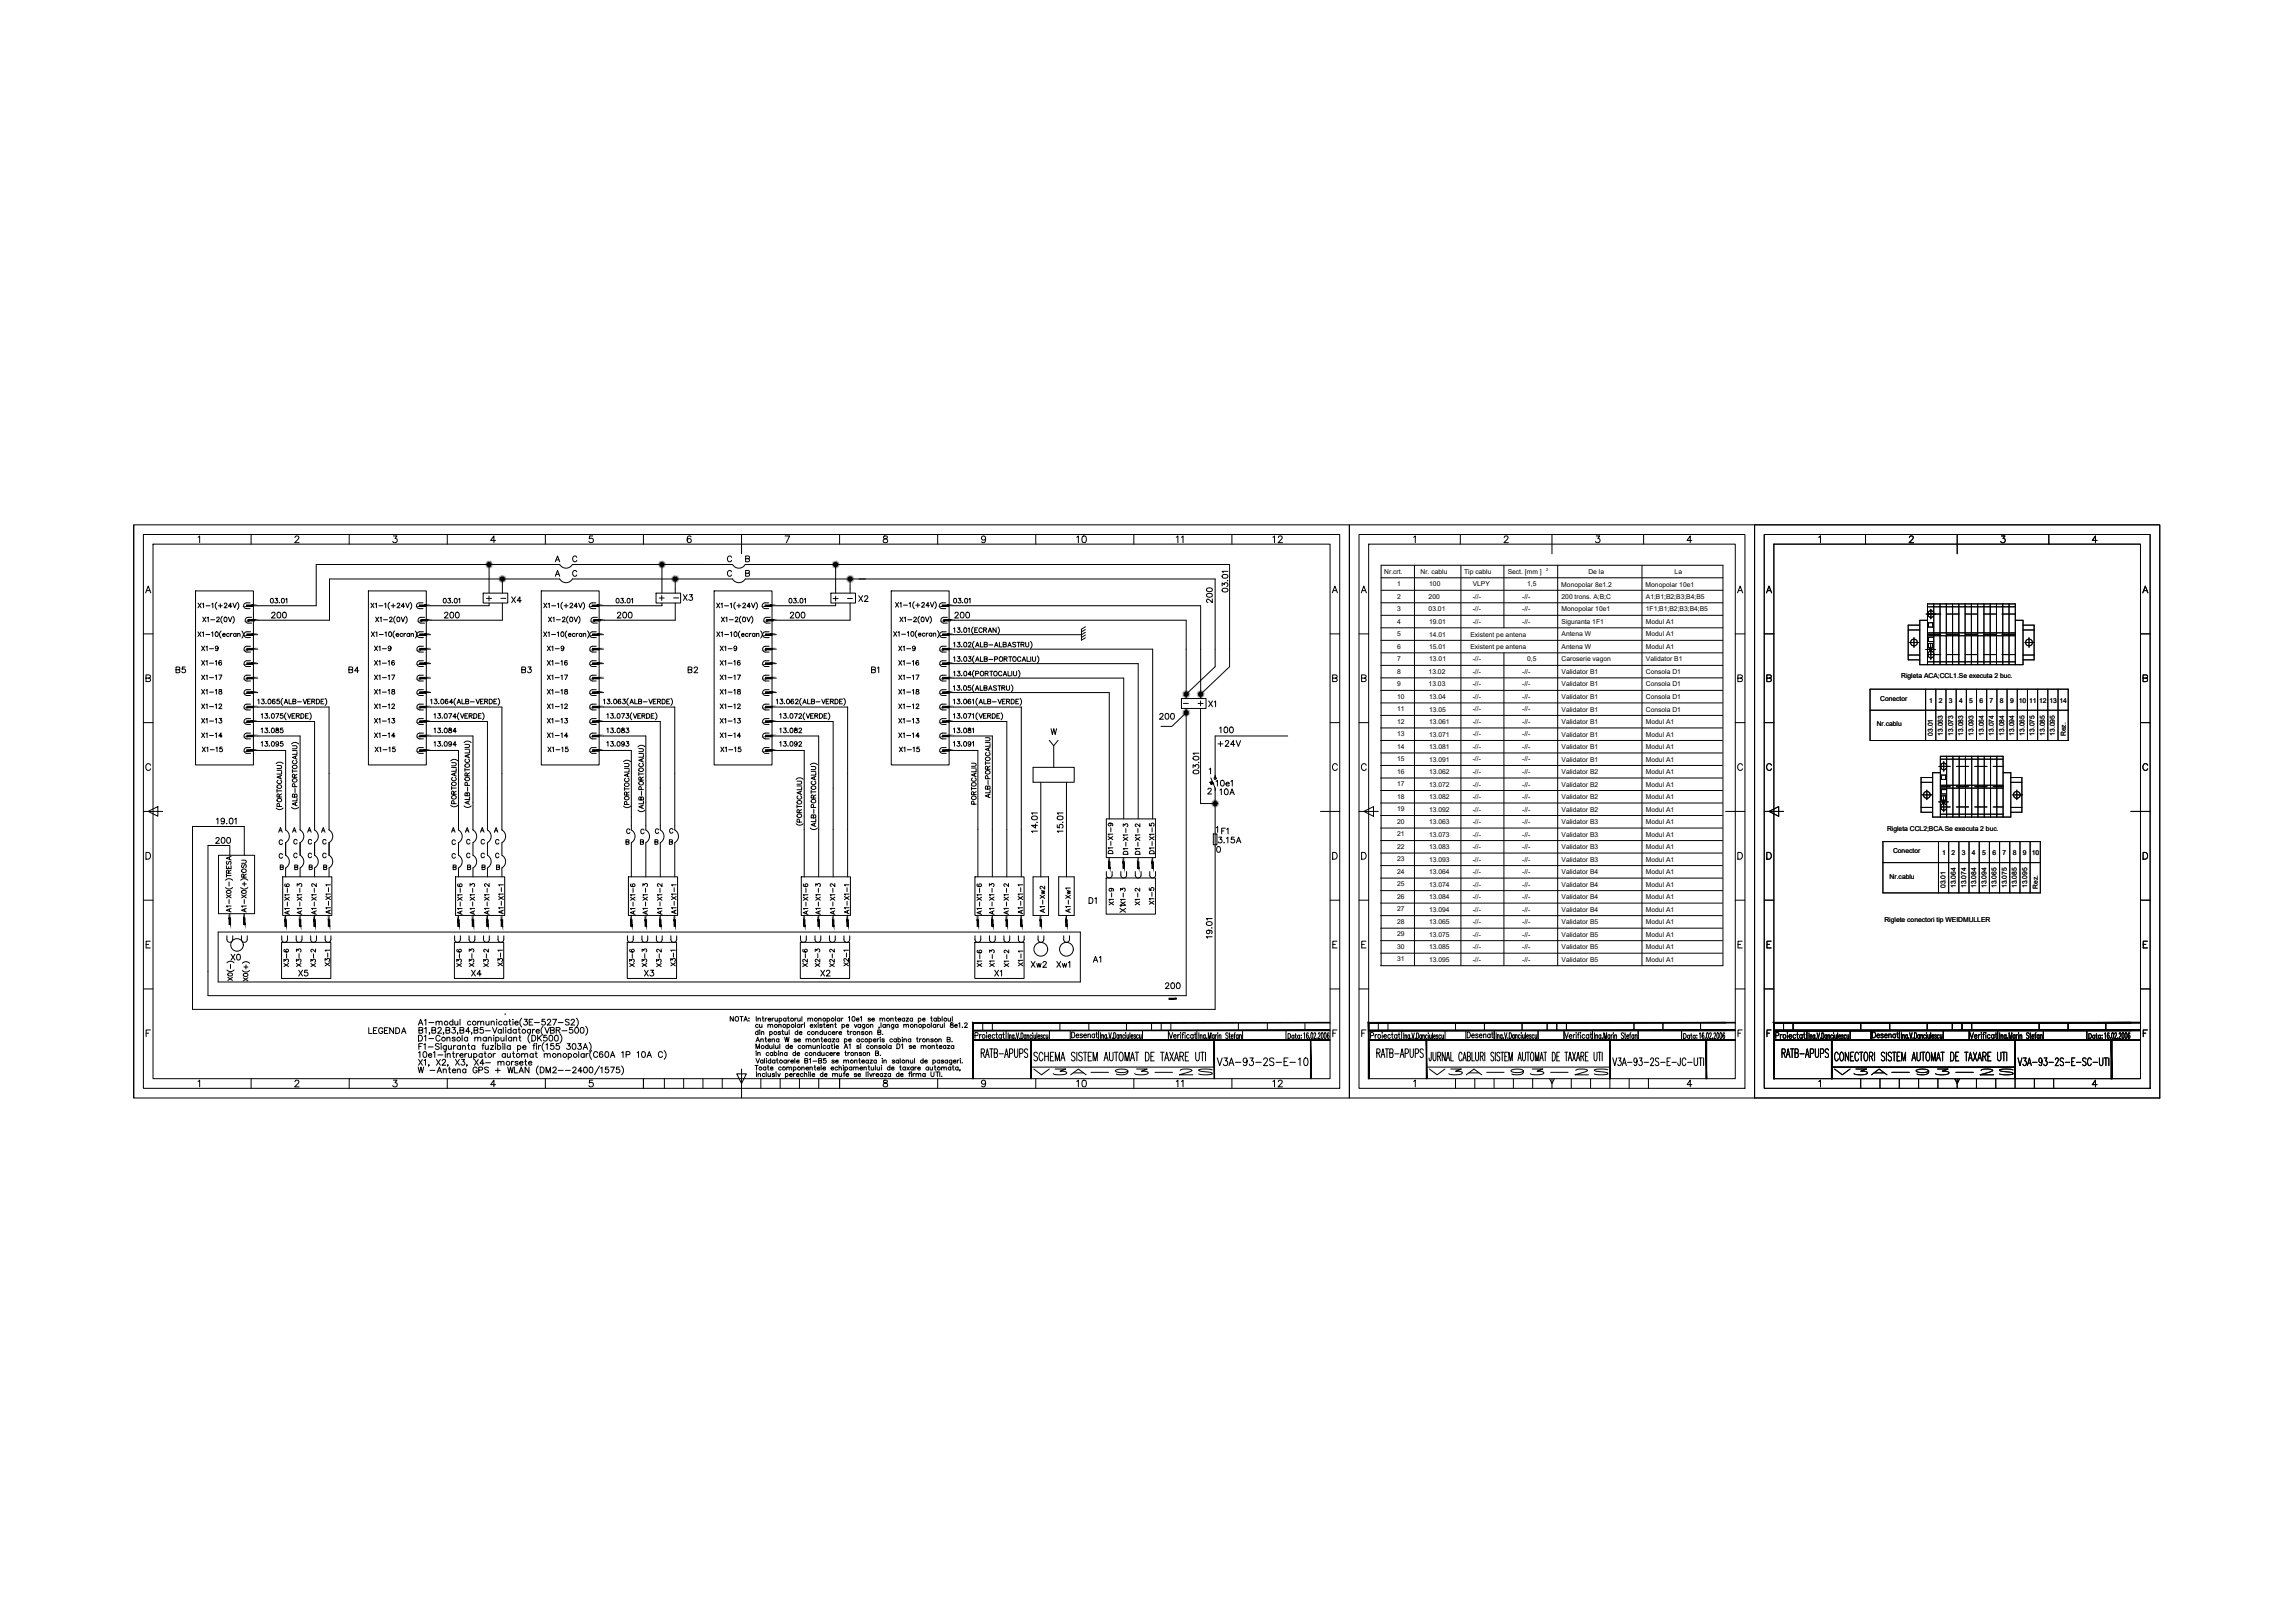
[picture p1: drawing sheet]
<svg xmlns="http://www.w3.org/2000/svg" width="1189mm" height="841mm" viewBox="0 0 1189 841" stroke-linecap="round" stroke-linejoin="round" font-family="sans-serif">
<defs><g id="words">
<text font-size="7.9" x="630" y="554">V3A-93-2S-E-10</text>
<g font-size="7.1">
<text x="557" y="283">10</text>
<text x="659" y="283">12</text>
<text x="216" y="554">X1, X2, X3, X4- morsete</text>
<text x="557" y="564">10</text>
<text x="659" y="564">12</text>
</g>
<g font-size="6.6">
<text x="614" y="283" transform="rotate(-90 614 283)">11</text>
<text x="264" y="314">X4</text>
<text x="90" y="350">B5</text>
<text x="180" y="350">B4</text>
<text x="270" y="350">B3</text>
<text x="356" y="350">B2</text>
<text x="451" y="350">B1</text>
<text x="625" y="368">X1</text>
<text x="600" y="374">200</text>
<text x="631" y="381">100</text>
<text x="630" y="388">+24V</text>
<text x="623" y="402" transform="rotate(-90 623 402)">03.01</text>
<text x="631" y="413">10A</text>
<text x="111" y="428">19.01</text>
<text x="630" y="438">3.15A</text>
<text x="563" y="470">D1</text>
<text x="119" y="499">X0</text>
<text x="566" y="500">A1</text>
<text x="603" y="514">200</text>
<text x="190" y="537">LEGENDA</text>
<text x="614" y="564" transform="rotate(-90 614 564)">11</text>
</g>
<g font-size="6.2">
<text x="637" y="308" transform="rotate(-90 637 308)">03.01</text>
<text x="353" y="312">X3</text>
<text x="444" y="313">X2</text>
<text x="629" y="314" transform="rotate(-90 629 314)">200</text>
<text x="140" y="321">200</text>
<text x="229" y="321">200</text>
<text x="319" y="321">200</text>
<text x="409" y="321">200</text>
<text x="494" y="321">200</text>
<text x="629" y="409">10e1</text>
<text x="539" y="433" transform="rotate(-90 539 433)">14.01</text>
<text x="552" y="433" transform="rotate(-90 552 433)">15.01</text>
<text x="632" y="433">F1</text>
<text x="111" y="438">200</text>
<text x="585" y="474" transform="rotate(-90 585 474)">X1</text>
<text x="629" y="488" transform="rotate(-90 629 488)">19.01</text>
<text x="533" y="502">Xw2</text>
<text x="547" y="502">Xw1</text>
<text x="154" y="507">X5</text>
<text x="243" y="507">X4</text>
<text x="333" y="507">X3</text>
<text x="424" y="507">X2</text>
<text x="515" y="507">X1</text>
<text x="535" y="558">V3A-93-2S</text>
<text x="740" y="558">V3A-93-2S</text>
<text x="950" y="558">V3A-93-2S</text>
</g>
<g font-size="5.7">
<text x="139" y="314">03.01</text>
<text x="229" y="314">03.01</text>
<text x="251" y="313">+</text>
<text x="318" y="314">03.01</text>
<text x="408" y="314">03.01</text>
<text x="431" y="313">+</text>
<text x="493" y="314">03.01</text>
<text x="104" y="338">X1-9</text>
<text x="193" y="338">X1-9</text>
<text x="283" y="338">X1-9</text>
<text x="372" y="338">X1-9</text>
<text x="465" y="338">X1-9</text>
<text x="104" y="346">X1-16</text>
<text x="193" y="346">X1-16</text>
<text x="283" y="346">X1-16</text>
<text x="372" y="346">X1-16</text>
<text x="465" y="346">X1-16</text>
<text x="104" y="353">X1-17</text>
<text x="193" y="353">X1-17</text>
<text x="283" y="353">X1-17</text>
<text x="372" y="353">X1-17</text>
<text x="465" y="353">X1-17</text>
<text x="104" y="361">X1-18</text>
<text x="193" y="361">X1-18</text>
<text x="283" y="361">X1-18</text>
<text x="372" y="361">X1-18</text>
<text x="465" y="361">X1-18</text>
<text x="620" y="367">+</text>
<text x="104" y="376">X1-13</text>
<text x="193" y="376">X1-13</text>
<text x="283" y="376">X1-13</text>
<text x="372" y="376">X1-13</text>
<text x="465" y="376">X1-13</text>
<text x="104" y="383">X1-14</text>
<text x="134" y="381">13.085</text>
<text x="193" y="383">X1-14</text>
<text x="224" y="381">13.084</text>
<text x="283" y="383">X1-14</text>
<text x="314" y="381">13.083</text>
<text x="372" y="383">X1-14</text>
<text x="403" y="381">13.082</text>
<text x="465" y="383">X1-14</text>
<text x="493" y="381">13.081</text>
<text x="134" y="388">13.095</text>
<text x="224" y="388">13.094</text>
<text x="314" y="388">13.093</text>
<text x="403" y="388">13.092</text>
<text x="493" y="388">13.091</text>
<text x="104" y="391">X1-15</text>
<text x="194" y="391">X1-15</text>
<text x="283" y="391">X1-15</text>
<text x="373" y="391">X1-15</text>
<text x="465" y="391">X1-15</text>
<text x="514" y="415" transform="rotate(-90 514 415)">ALB-PORTOCALIU</text>
<text x="578" y="443" transform="rotate(-90 578 443)">D1-X1-9</text>
<text x="592" y="444" transform="rotate(-90 592 444)">D1-X1-2</text>
<text x="599" y="443" transform="rotate(-90 599 443)">D1-X1-5</text>
<text x="592" y="470" transform="rotate(-90 592 470)">X1-2</text>
<text x="599" y="470" transform="rotate(-90 599 470)">X1-5</text>
<text x="151" y="475" transform="rotate(-90 151 475)">A1-X1-6</text>
<text x="158" y="475" transform="rotate(-90 158 475)">A1-X1-3</text>
<text x="165" y="475" transform="rotate(-90 165 475)">A1-X1-2</text>
<text x="173" y="475" transform="rotate(-90 173 475)">A1-X1-1</text>
<text x="247" y="475" transform="rotate(-90 247 475)">A1-X1-3</text>
<text x="255" y="475" transform="rotate(-90 255 475)">A1-X1-2</text>
<text x="262" y="475" transform="rotate(-90 262 475)">A1-X1-1</text>
<text x="337" y="475" transform="rotate(-90 337 475)">A1-X1-3</text>
<text x="344" y="475" transform="rotate(-90 344 475)">A1-X1-2</text>
<text x="352" y="475" transform="rotate(-90 352 475)">A1-X1-1</text>
<text x="427" y="475" transform="rotate(-90 427 475)">A1-X1-3</text>
<text x="434" y="475" transform="rotate(-90 434 475)">A1-X1-2</text>
<text x="441" y="475" transform="rotate(-90 441 475)">A1-X1-1</text>
<text x="516" y="475" transform="rotate(-90 516 475)">A1-X1-3</text>
<text x="524" y="475" transform="rotate(-90 524 475)">A1-X1-2</text>
<text x="531" y="475" transform="rotate(-90 531 475)">A1-X1-1</text>
<text x="543" y="474" transform="rotate(-90 543 474)">A1-Xw2</text>
<text x="556" y="474" transform="rotate(-90 556 474)">A1-Xw1</text>
<text x="157" y="502" transform="rotate(-90 157 502)">X3-3</text>
<text x="165" y="502" transform="rotate(-90 165 502)">X3-2</text>
<text x="172" y="502" transform="rotate(-90 172 502)">X3-1</text>
<text x="247" y="502" transform="rotate(-90 247 502)">X3-3</text>
<text x="254" y="502" transform="rotate(-90 254 502)">X3-2</text>
<text x="262" y="502" transform="rotate(-90 262 502)">X3-1</text>
<text x="330" y="502" transform="rotate(-90 330 502)">X3-6</text>
<text x="337" y="502" transform="rotate(-90 337 502)">X3-3</text>
<text x="344" y="502" transform="rotate(-90 344 502)">X3-2</text>
<text x="351" y="502" transform="rotate(-90 351 502)">X3-1</text>
<text x="420" y="502" transform="rotate(-90 420 502)">X2-6</text>
<text x="426" y="502" transform="rotate(-90 426 502)">X2-3</text>
<text x="434" y="502" transform="rotate(-90 434 502)">X2-2</text>
<text x="441" y="502" transform="rotate(-90 441 502)">X2-1</text>
<text x="510" y="502" transform="rotate(-90 510 502)">X1-6</text>
<text x="516" y="502" transform="rotate(-90 516 502)">X1-3</text>
<text x="531" y="502" transform="rotate(-90 531 502)">X1-1</text>
</g>
<g font-size="5.3">
<text x="104" y="368">X1-12</text>
<text x="193" y="368">X1-12</text>
<text x="283" y="368">X1-12</text>
<text x="372" y="368">X1-12</text>
<text x="465" y="368">X1-12</text>
<text x="507" y="418" transform="rotate(-90 507 418)">PORTOCALIU</text>
<text x="586" y="444" transform="rotate(-90 586 444)">D1-X1-3</text>
<text x="578" y="470" transform="rotate(-90 578 470)">X1-9</text>
<text x="241" y="475" transform="rotate(-90 241 475)">A1-X1-6</text>
<text x="330" y="475" transform="rotate(-90 330 475)">A1-X1-6</text>
<text x="420" y="475" transform="rotate(-90 420 475)">A1-X1-6</text>
<text x="510" y="475" transform="rotate(-90 510 475)">A1-X1-6</text>
<text x="151" y="502" transform="rotate(-90 151 502)">X3-6</text>
<text x="240" y="502" transform="rotate(-90 240 502)">X3-6</text>
<text x="524" y="502" transform="rotate(-90 524 502)">X1-2</text>
</g>
<g font-size="3.5">
<text x="717" y="297">Nr.crt.</text>
<text x="736" y="297">Nr. cablu</text>
<text x="759" y="297">Tip cablu</text>
<text x="781" y="297">Sect. [mm ]</text>
<text x="823" y="297">De la</text>
<text x="868" y="297">La</text>
<text x="724" y="304">1</text>
<text x="741" y="304">100</text>
<text x="763" y="304">VLPY</text>
<text x="791" y="304">1,5</text>
<text x="809" y="304">Monopolar 8e1.2</text>
<text x="853" y="304">Monopolar 10e1</text>
<text x="724" y="310">2</text>
<text x="740" y="311">200</text>
<text x="763" y="310">-//-</text>
<text x="789" y="310">-//-</text>
<text x="809" y="310">200 trons. A;B;C</text>
<text x="853" y="310">A1;B1;B2;B3;B4;B5</text>
<text x="724" y="317">3</text>
<text x="740" y="317">03.01</text>
<text x="763" y="317">-//-</text>
<text x="789" y="317">-//-</text>
<text x="809" y="317">Monopolar 10e1</text>
<text x="853" y="317">1F1;B1;B2;B3;B4;B5</text>
<text x="724" y="323">4</text>
<text x="741" y="323">19.01</text>
<text x="763" y="323">-//-</text>
<text x="789" y="323">-//-</text>
<text x="809" y="323">Siguranta 1F1</text>
<text x="853" y="323">Modul A1</text>
<text x="724" y="330">5</text>
<text x="741" y="330">14.01</text>
<text x="762" y="330">Existent pe antena</text>
<text x="809" y="330">Antena W</text>
<text x="853" y="330">Modul A1</text>
<text x="724" y="336">6</text>
<text x="741" y="336">15.01</text>
<text x="762" y="336">Existent pe antena</text>
<text x="809" y="336">Antena W</text>
<text x="853" y="336">Modul A1</text>
<text x="724" y="343">7</text>
<text x="741" y="343">13.01</text>
<text x="763" y="343">-//-</text>
<text x="791" y="343">0,5</text>
<text x="809" y="343">Caroserie vagon</text>
<text x="853" y="343">Validator B1</text>
<text x="724" y="349">8</text>
<text x="740" y="350">13.02</text>
<text x="763" y="349">-//-</text>
<text x="789" y="349">-//-</text>
<text x="809" y="349">Validator B1</text>
<text x="853" y="349">Consola D1</text>
<text x="985" y="351">Rigleta ACA;CCL1.Se executa 2 buc.</text>
<text x="724" y="356">9</text>
<text x="740" y="356">13.03</text>
<text x="763" y="356">-//-</text>
<text x="789" y="356">-//-</text>
<text x="809" y="356">Validator B1</text>
<text x="853" y="356">Consola D1</text>
<text x="724" y="362">10</text>
<text x="741" y="362">13.04</text>
<text x="763" y="362">-//-</text>
<text x="789" y="362">-//-</text>
<text x="809" y="362">Validator B1</text>
<text x="853" y="362">Consola D1</text>
<text x="974" y="363">Conector</text>
<text x="1000" y="364">1</text>
<text x="1005" y="364">2</text>
<text x="1010" y="364">3</text>
<text x="1015" y="364">4</text>
<text x="1021" y="364">5</text>
<text x="1026" y="364">6</text>
<text x="1031" y="364">7</text>
<text x="1036" y="364">8</text>
<text x="1042" y="364">9</text>
<text x="1046" y="364">10</text>
<text x="1052" y="364">11</text>
<text x="1057" y="364">12</text>
<text x="1062" y="364">13</text>
<text x="1067" y="364">14</text>
<text x="724" y="369">11</text>
<text x="741" y="369">13.05</text>
<text x="763" y="369">-//-</text>
<text x="789" y="369">-//-</text>
<text x="809" y="369">Validator B1</text>
<text x="853" y="369">Consola D1</text>
<text x="724" y="375">12</text>
<text x="741" y="375">13.061</text>
<text x="763" y="375">-//-</text>
<text x="789" y="375">-//-</text>
<text x="809" y="375">Validator B1</text>
<text x="853" y="375">Modul A1</text>
<text x="973" y="376">Nr.cablu</text>
<text x="724" y="381">13</text>
<text x="741" y="382">13.071</text>
<text x="763" y="382">-//-</text>
<text x="789" y="382">-//-</text>
<text x="809" y="382">Validator B1</text>
<text x="853" y="382">Modul A1</text>
<text x="1002" y="381" transform="rotate(-90 1002 381)">03.01</text>
<text x="1007" y="381" transform="rotate(-90 1007 381)">13.063</text>
<text x="1012" y="381" transform="rotate(-90 1012 381)">13.073</text>
<text x="1017" y="381" transform="rotate(-90 1017 381)">13.083</text>
<text x="1023" y="381" transform="rotate(-90 1023 381)">13.093</text>
<text x="1028" y="381" transform="rotate(-90 1028 381)">13.064</text>
<text x="1033" y="381" transform="rotate(-90 1033 381)">13.074</text>
<text x="1039" y="381" transform="rotate(-90 1039 381)">13.084</text>
<text x="1044" y="381" transform="rotate(-90 1044 381)">13.094</text>
<text x="1049" y="381" transform="rotate(-90 1049 381)">13.065</text>
<text x="1054" y="381" transform="rotate(-90 1054 381)">13.075</text>
<text x="1060" y="381" transform="rotate(-90 1060 381)">13.085</text>
<text x="1065" y="381" transform="rotate(-90 1065 381)">13.095</text>
<text x="1071" y="382" transform="rotate(-90 1071 382)">Rez.</text>
<text x="724" y="388">14</text>
<text x="741" y="388">13.081</text>
<text x="763" y="388">-//-</text>
<text x="789" y="388">-//-</text>
<text x="809" y="388">Validator B1</text>
<text x="853" y="388">Modul A1</text>
<text x="724" y="394">15</text>
<text x="741" y="395">13.091</text>
<text x="763" y="395">-//-</text>
<text x="789" y="395">-//-</text>
<text x="809" y="395">Validator B1</text>
<text x="853" y="395">Modul A1</text>
<text x="724" y="401">16</text>
<text x="741" y="401">13.062</text>
<text x="763" y="401">-//-</text>
<text x="789" y="401">-//-</text>
<text x="809" y="401">Validator B2</text>
<text x="853" y="401">Modul A1</text>
<text x="724" y="407">17</text>
<text x="741" y="408">13.072</text>
<text x="763" y="408">-//-</text>
<text x="789" y="408">-//-</text>
<text x="809" y="408">Validator B2</text>
<text x="853" y="408">Modul A1</text>
<text x="724" y="414">18</text>
<text x="741" y="414">13.082</text>
<text x="763" y="414">-//-</text>
<text x="789" y="414">-//-</text>
<text x="809" y="414">Validator B2</text>
<text x="853" y="414">Modul A1</text>
<text x="724" y="420">19</text>
<text x="741" y="421">13.092</text>
<text x="763" y="421">-//-</text>
<text x="789" y="421">-//-</text>
<text x="809" y="421">Validator B2</text>
<text x="853" y="421">Modul A1</text>
<text x="724" y="427">20</text>
<text x="741" y="427">13.063</text>
<text x="763" y="427">-//-</text>
<text x="789" y="427">-//-</text>
<text x="809" y="427">Validator B3</text>
<text x="853" y="427">Modul A1</text>
<text x="978" y="431">Rigleta CCL2;BCA.Se executa 2 buc.</text>
<text x="724" y="433">21</text>
<text x="741" y="434">13.073</text>
<text x="763" y="434">-//-</text>
<text x="789" y="434">-//-</text>
<text x="809" y="434">Validator B3</text>
<text x="853" y="434">Modul A1</text>
<text x="724" y="440">22</text>
<text x="741" y="440">13.083</text>
<text x="763" y="440">-//-</text>
<text x="789" y="440">-//-</text>
<text x="809" y="440">Validator B3</text>
<text x="853" y="440">Modul A1</text>
<text x="981" y="442">Conector</text>
<text x="1007" y="443">1</text>
<text x="1011" y="443">2</text>
<text x="1017" y="443">3</text>
<text x="1022" y="443">4</text>
<text x="1027" y="443">5</text>
<text x="1033" y="443">6</text>
<text x="1038" y="443">7</text>
<text x="1043" y="443">8</text>
<text x="1048" y="443">9</text>
<text x="1053" y="443">10</text>
<text x="724" y="446">23</text>
<text x="741" y="447">13.093</text>
<text x="763" y="446">-//-</text>
<text x="789" y="446">-//-</text>
<text x="809" y="447">Validator B3</text>
<text x="853" y="447">Modul A1</text>
<text x="724" y="453">24</text>
<text x="741" y="453">13.064</text>
<text x="763" y="453">-//-</text>
<text x="789" y="453">-//-</text>
<text x="809" y="453">Validator B4</text>
<text x="853" y="453">Modul A1</text>
<text x="979" y="455">Nr.cablu</text>
<text x="724" y="459">25</text>
<text x="741" y="459">13.074</text>
<text x="763" y="459">-//-</text>
<text x="789" y="459">-//-</text>
<text x="809" y="459">Validator B4</text>
<text x="853" y="459">Modul A1</text>
<text x="1008" y="460" transform="rotate(-90 1008 460)">03.01</text>
<text x="1014" y="460" transform="rotate(-90 1014 460)">13.064</text>
<text x="1019" y="460" transform="rotate(-90 1019 460)">13.074</text>
<text x="1024" y="460" transform="rotate(-90 1024 460)">13.084</text>
<text x="1029" y="460" transform="rotate(-90 1029 460)">13.094</text>
<text x="1035" y="460" transform="rotate(-90 1035 460)">13.065</text>
<text x="1040" y="460" transform="rotate(-90 1040 460)">13.075</text>
<text x="1045" y="460" transform="rotate(-90 1045 460)">13.085</text>
<text x="1051" y="460" transform="rotate(-90 1051 460)">13.095</text>
<text x="1056" y="460" transform="rotate(-90 1056 460)">Rez.</text>
<text x="724" y="466">26</text>
<text x="741" y="466">13.084</text>
<text x="763" y="466">-//-</text>
<text x="789" y="466">-//-</text>
<text x="809" y="466">Validator B4</text>
<text x="853" y="466">Modul A1</text>
<text x="724" y="472">27</text>
<text x="741" y="472">13.094</text>
<text x="763" y="472">-//-</text>
<text x="789" y="472">-//-</text>
<text x="809" y="472">Validator B4</text>
<text x="853" y="472">Modul A1</text>
<text x="724" y="479">28</text>
<text x="741" y="479">13.065</text>
<text x="763" y="479">-//-</text>
<text x="789" y="479">-//-</text>
<text x="809" y="479">Validator B5</text>
<text x="853" y="479">Modul A1</text>
<text x="977" y="478">Riglete conectori tip WEIDMULLER</text>
<text x="724" y="485">29</text>
<text x="741" y="485">13.075</text>
<text x="763" y="485">-//-</text>
<text x="789" y="485">-//-</text>
<text x="809" y="485">Validator B5</text>
<text x="853" y="485">Modul A1</text>
<text x="724" y="492">30</text>
<text x="741" y="492">13.085</text>
<text x="763" y="492">-//-</text>
<text x="789" y="492">-//-</text>
<text x="809" y="492">Validator B5</text>
<text x="853" y="492">Modul A1</text>
<text x="724" y="498">31</text>
<text x="741" y="498">13.095</text>
<text x="763" y="498">-//-</text>
<text x="789" y="498">-//-</text>
<text x="809" y="498">Validator B5</text>
<text x="853" y="498">Modul A1</text>
</g>
<g font-size="2.6">
<text x="259" y="311">-</text>
<text x="348" y="311">-</text>
<text x="439" y="312">-</text>
<text x="612" y="366">-</text>
</g>
<text font-size="2.1" x="801" y="296">2</text>
</g></defs>
<!-- layer: 0 -->
<g fill="none" stroke="#000" stroke-width=".52">
<path d="M69 272h630v297h-630zM69 272v297M74 277h620v287h-620zM103 278v3M130 277v5M153 279l1-1 1 1-2 2h2M181 277v5M204 278h2l-1 1a1.2 1.2 0 0 1 1 2 1.2 1.2 0 0 1-2 0M232 277v5M283 277v5M307 278h-1l-1 1a1.2 1.2 0 0 1 2 0 1.2 1.2 0 0 1 0 2 1.2 1.2 0 0 1-2 0M333 277v5"/>
<path d="M358 278a1.5 1.5 0 0 0-2 1 1.5 1.5 0 0 0 2 2 1.1 1.1 0 0 0 0-2 1.1 1.1 0 0 0-2 1M384 277v10M407 278h2l-1 3M435 277v5M458 278v1a1.4 1.4 0 0 1 2 0 1.4 1.4 0 0 1 0 2h-2a1.4 1.4 0 0 1 0-2 1.4 1.4 0 0 1 2 0v-1zM486 277v5M511 279a1.1 1.1 0 0 1-2 1 1.1 1.1 0 0 1 0-2 1.1 1.1 0 0 1 2 0l-1 3h-1M537 277v5M588 277v5M638 277v5M699 272h210v297h-210zM704 277h200v287h-200z"/>
<path d="M733 278v3M757 277v5M780 279l1-1 1 1-3 2h3M804 277v10M827 278h2l-1 1a1.2 1.2 0 0 1 1 2 1.2 1.2 0 0 1-2 0M852 277v5M909 272h210v297h-210zM914 277h200v287h-200zM943 278v3M967 277v5M990 279l1-1 1 1-3 2h3M1014 277v10"/>
<path d="M1037 278h2l-1 1a1.2 1.2 0 0 1 1 2 1.2 1.2 0 0 1-2 0M1062 277v5M79 282h610v277h-610zM257 280h-3l2-2v3M709 282h190v277h-190zM716 299h177M733 293v207M757 293v207M779 293v32M807 293v207M851 293v207M877 280h-3l2-2v3"/>
<path d="M919 282h190v277h-190zM1087 280h-3l2-2v3M75 307l2-3 1 3M76 306h2M690 307l2-3 1 3M691 306h2M705 307l2-3 1 3M706 306h2M716 312h177M716 319h177M716 306h177M900 307l2-3 1 3"/>
<path d="M901 306h2M915 307l2-3 1 3M916 306h2M998 318h8M999 314h45M1001 316v5M1002 318a1.5 1.5 0 0 0-2-1 1.5 1.5 0 0 0 0 2 1.5 1.5 0 0 0 2-1M1002 313v31M1005 313v31M1009 313v31M1009 318h6M1012 313v31"/>
<path d="M1015 313v31M1018 313v31M1018 318h7M1022 313v31M1025 313v31M1028 318h6M1028 313v31M1031 313v31M1035 313v31M1038 318h6M1038 313v31M1041 313v31"/>
<path d="M1110 307l2-3 1 3M1111 306h2M74 328h5M563 325l-3 1v6l3-1M563 326l-3 1M563 328l-3 1M563 329l-3 1M689 328h5M704 328h5M716 338h177M716 332h177M716 325h177"/>
<path d="M779 338v162M899 328h5M914 328h5M989 339h6M989 326h6M989 333h5M992 330v5M995 324h-6v18h6M998 337h5M999 329h45M999 328h45M999 339h7"/>
<path d="M999 321h-4v23h53v-23h-4M999 329h7M999 323h3v2h-3zM999 333h3v3h-3zM1001 334v8M1002 339a1.5 1.5 0 0 0-2-1 1.5 1.5 0 0 0 0 2 1.5 1.5 0 0 0 2-1M1002 330h-3v2h3M1009 339h6M1009 329h6M1018 339h7M1018 329h7M1028 339h6"/>
<path d="M1028 329h6M1038 339h6M1038 329h6M1048 324h6v18h-6M1048 339h6M1048 326h6M1049 333h5M1052 330v5M1109 328h5M76 351h2v-1h-2v3h2v-1l-1-1M691 351h2v-1h-2v3h2v-1l-1-1M706 351h2v-1h-2v3h2v-1l-1-1"/>
<path d="M716 358h177M716 351h177M716 345h177M901 351h2v-1h-2v3h2v-1l-1-1M916 351h2v-1h-2v3h2v-1l-1-1M969 357h103v27h-103zM998 357v27M999 344v-31h45v31M999 343h45M1003 357v27M1008 357v27M1014 357v27"/>
<path d="M1019 357v27M1024 357v27M1030 357v27M1035 357v27M1040 357v27M1045 357v27M1051 357v27M1056 357v27M1061 357v27M1067 357v27M1111 351h2v-1h-2v3h2v-1l-1-1M74 374h5"/>
<path d="M689 374h5M704 374h5M716 377h177M716 371h177M716 364h177M899 374h5M914 374h5M969 368h103M1109 374h5M78 397a1.3 1.3 0 0 0-1-1 1.3 1.3 0 0 0-1 1v1a1.3 1.3 0 0 0 1 1 1.3 1.3 0 0 0 1-1M693 397a1.3 1.3 0 0 0-1-1 1.3 1.3 0 0 0-1 1v1a1.3 1.3 0 0 0 1 1 1.3 1.3 0 0 0 1-1M708 397a1.3 1.3 0 0 0-1-1 1.3 1.3 0 0 0-1 1v1a1.3 1.3 0 0 0 1 1 1.3 1.3 0 0 0 1-1"/>
<path d="M715 390h178M715 397h178M716 384h177M903 397a1.3 1.3 0 0 0-1-1 1.3 1.3 0 0 0-1 1v1a1.3 1.3 0 0 0 1 1 1.3 1.3 0 0 0 1-1M918 397a1.3 1.3 0 0 0-1-1 1.3 1.3 0 0 0-1 1v1a1.3 1.3 0 0 0 1 1 1.3 1.3 0 0 0 1-1M1005 397h6M1006 393h32M1006 397a1.5 1.5 0 0 1 1-2 1.5 1.5 0 0 1 2 2M1006 397a1.5 1.5 0 0 0 1 2 1.5 1.5 0 0 0 2-2M1007 395v5M1009 392v31M1012 392v31"/>
<path d="M1014 397h6M1015 392v31M1019 392v31M1022 392v31M1023 397h7M1025 392v31M1028 392v31M1032 392v31M1033 397h5M1035 392v31M1113 397a1.3 1.3 0 0 0-1-1 1.3 1.3 0 0 0-1 1v1a1.3 1.3 0 0 0 1 1 1.3 1.3 0 0 0 1-1M715 416h178"/>
<path d="M716 410h177M716 403h177M996 405h6M996 418h6M996 412h5M999 409v5M1002 403h-6v18h6M1005 416h5M1006 400h-4v23h40v-23h-4M1006 408h32M1006 407h32M1006 408h5"/>
<path d="M1006 418h5M1006 418a1.5 1.5 0 0 1 1-2 1.5 1.5 0 0 1 2 2M1006 418a1.5 1.5 0 0 0 1 2 1.5 1.5 0 0 0 2-2M1006 402h2v2h-2zM1006 412h2v3h-2zM1007 413v5M1007 416v5M1009 409h-3v2h3M1014 408h6M1014 418h6M1023 408h7M1023 418h7"/>
<path d="M1033 408h5M1033 418h5M1042 403h6v18h-6M1042 405h6M1042 418h6M1043 412h5M1045 409v5M74 420h10M77 420l5-2v5zM684 420h10M704 420h10M707 420l5-2v5z"/>
<path d="M715 423h178M716 436h177M716 429h177M894 420h10M914 420h10M917 420l5-2v5zM976 436h81v27h-81zM1005 436v27M1006 423v-31h32v31M1006 422h32M1010 436v27M1015 436v27"/>
<path d="M1020 436v27M1026 436v27M1031 436v27M1036 436v27M1042 436v27M1047 436v27M1052 436v27M1104 420h10M76 442h1a1.9 1.9 0 0 1 1 1 1.9 1.9 0 0 1-1 2h-1zM691 442h1a1.9 1.9 0 0 1 1 1 1.9 1.9 0 0 1-1 2h-1zM706 442h1a1.9 1.9 0 0 1 1 1 1.9 1.9 0 0 1-1 2h-1zM715 449h178"/>
<path d="M715 442h178M716 455h177M901 442h1a1.9 1.9 0 0 1 1 1 1.9 1.9 0 0 1-1 2h-1zM916 442h1a1.9 1.9 0 0 1 1 1 1.9 1.9 0 0 1-1 2h-1zM976 447h81M1111 442h1a1.9 1.9 0 0 1 1 1 1.9 1.9 0 0 1-1 2h-1zM74 466h5M689 466h5M704 466h5M715 468h178M715 474h178M716 462h177"/>
<path d="M899 466h5M914 466h5M1109 466h5M76 489h1M78 488h-2v3h2M691 489h1M693 488h-2v3h2M706 489h1M708 488h-2v3h2M715 494h178M716 487h177M716 481h177"/>
<path d="M901 489h1M903 488h-2v3h2M916 489h1M918 488h-2v3h2M1111 489h1M1113 488h-2v3h2M74 512h5M689 512h5M704 512h5M715 500h178v-207h-177v207M899 512h5M914 512h5"/>
<path d="M1109 512h5M76 535h1M78 534h-2v3M691 535h1M693 534h-2v3M706 535h1M708 534h-2v3M901 535h1M903 534h-2v3M916 535h1M918 534h-2v3M1111 535h1"/>
<path d="M1113 534h-2v3M130 559v5M181 559v5M204 560h2l-1 1a1.2 1.2 0 0 1 1 2 1.2 1.2 0 0 1-2 0M232 559v5M283 559v5M307 560h-1l-1 1a1.2 1.2 0 0 1 2 0 1.2 1.2 0 0 1 0 2 1.2 1.2 0 0 1-2 0M333 559v5M344 559v5M354 559v5M364 559v5M374 559v5"/>
<path d="M382 556h5l-3 5zM384 554v15M394 559v5M404 559v5M414 559v5M424 559v5M435 559v5M458 560v1l2 1a1.2 1.2 0 0 1-1 1 1.2 1.2 0 0 1-1-1l2-1v-1zM486 559v5M537 559v5M588 559v5M638 559v5"/>
<path d="M754 559v5M764 559v5M774 559v5M784 559v5M794 559v5M803 559l1 2 2-2M804 559v5M814 559v5M824 559v5M834 559v5M844 559v5M854 559v5"/>
<path d="M964 559v5M974 559v5M984 559v5M994 559v5M1004 559v5M1013 559l1 2 2-2M1014 559v5M1024 559v5M1034 559v5M1044 559v5M1054 559v5M1064 559v5"/>
<path d="M103 560v3M153 561l1-1h1l-2 3h2M257 562h-3l2-2v3M511 561a1.1 1.1 0 0 1-2 1 1.1 1.1 0 0 1 0-2 1.1 1.1 0 0 1 2 0l-1 3h-1M733 560v3M877 562h-3l2-2v3M943 560v3M1087 562h-3l2-2v3"/>
<circle cx="992" cy="333" r="1.8"/>
<circle cx="1001" cy="337" r=".7"/>
<circle cx="1052" cy="333" r="1.8"/>
<circle cx="999" cy="412" r="1.8"/>
<circle cx="1007" cy="416" r=".7"/>
<circle cx="1045" cy="412" r="1.8"/>
</g>
<!-- layer: INDICATOR -->
<g fill="none" stroke="#000" stroke-width=".52">
<path d="M505 537h2v-2h-2v3M508 536v2M509 536l-1 1M509 530v4M511 535h.1M511 536v2M512 537h1v-1a.8 .8 0 0 0-1 1 .8 .8 0 0 0 1 1M514 530v4M516 537l-1-1a.8 .8 0 0 0-1 1 1.1 1.1 0 0 0 2 1M516 536h1M516 535v3h1M519 537v-1a.8 .8 0 0 0-1 1 .8 .8 0 0 0 1 1"/>
<path d="M519 536v2M520 536h.1M520 535v3h1M521 534v5M522 535v3M523 537l1-1v2M523 536v2M525 536v3M525 537v-1a.9 .9 0 0 0 0 1 .9 .9 0 0 0 0 1M526 538h.1M527 535v3l1-3M528 538h.1"/>
<path d="M529 535a1.5 1.5 0 0 1 1 2 1.5 1.5 0 0 1-1 1zM532 537v-1a.9 .9 0 0 0-1 1 .9 .9 0 0 0 1 1M532 536v2M532 537l1-1v2M535 537v-1a.9 .9 0 0 0-1 1 .9 .9 0 0 0 1 1M535 535h.1M535 536v2M536 536v2h1M537 536v2M537 535v3M538 537h1v-1a.9 .9 0 0 0-1 1 .9 .9 0 0 0 1 1M540 537l-1-1 1 2h-1"/>
<path d="M542 537l-1-1a.9 .9 0 0 0 0 1 .9 .9 0 0 0 0 1h1M542 536v2h1M543 536v2M544 534v5M549 530v4M555 534v5M555 535a1.5 1.5 0 0 1 2 1 1.5 1.5 0 0 1-2 2zM558 537h1v-1a.8 .8 0 0 0-1 1 .8 .8 0 0 0 1 0M561 536h-1l1 1v1l-1-1M562 537h1v-1a.8 .8 0 0 0-1 1 .8 .8 0 0 0 1 0M564 536h1v2M564 536v2"/>
<path d="M564 530v4M567 536a.8 .8 0 0 0-1 1 .8 .8 0 0 0 1 0M567 536v2M568 536h1M568 535v2l1 1M569 534v5M570 535v3M571 537l1-1v2M571 536v2M573 536v3M573 537v-1a.9 .9 0 0 0-1 1 .9 .9 0 0 0 1 1M574 538h.1"/>
<path d="M575 535v3l1-3M576 538h.1M577 535a1.5 1.5 0 0 1 1 2 1.5 1.5 0 0 1-1 1zM580 537v-1a.9 .9 0 0 0-1 1 .9 .9 0 0 0 1 1M580 536v2M580 537l1-1v2M583 537v-1a.9 .9 0 0 0-1 1 .9 .9 0 0 0 1 1M583 535h.1M583 536v2M584 530v4M584 536v2h1M585 536v2"/>
<path d="M586 535v3M586 537h1v-1a.9 .9 0 0 0-1 1 .9 .9 0 0 0 1 1M589 537l-1-1 1 2h-1M590 537v-1a.9 .9 0 0 0-1 1 .9 .9 0 0 0 1 1M591 536v2M592 534v5M597 530v4M602 530v4M606 534v5M606 535l1 3 1-3M607 530v4M608 537h2l-1-1a.8 .8 0 0 0-1 1 1.1 1.1 0 0 0 2 1"/>
<path d="M610 536v2M611 536l-1 1M612 535h.1M612 536v2M613 536h.1M613 535v1v2M614 535h.1M614 536v2M616 537v-1a.8 .8 0 0 0-1 1 .8 .8 0 0 0 1 1M618 537v-1a.8 .8 0 0 0-1 1 .8 .8 0 0 0 1 1M618 536v2M619 536h1"/>
<path d="M619 535v3h1M620 534v5M621 535v3M622 537l1-1v2M622 536v2M625 536v3h-1M625 537l-1-1a.8 .8 0 0 0 0 1 .8 .8 0 0 0 1 1M625 538h.1M626 538v-3l1 3 1-3v3M629 537v-1a.8 .8 0 0 0-1 1 .8 .8 0 0 0 1 1M629 536v2M630 536v2"/>
<path d="M631 536l-1 1M631 535h.1M631 536v2M632 537l1-1v2M632 536v2M636 536a.7 .7 0 0 0-1-1 .7 .7 0 0 0 1 1v2h-1M637 536h1M637 535l1 3M638 537h1v-1a.9 .9 0 0 0-1 1 .9 .9 0 0 0 1 1M640 536h.1M640 535v3M642 537v-1a.8 .8 0 0 0-1 1 .8 .8 0 0 0 1 1"/>
<path d="M642 536v2M642 530v4M642 537l1-1v2M644 534v5M657 530v4M666 534v5M668 536a1.3 1.3 0 0 1 1 1 1.3 1.3 0 0 1-1 1zM671 537h-1a.7 .7 0 0 0-1 0 1.1 1.1 0 0 0 2 1M671 536v2M671 536h1M671 536l1 2M674 537h-1a.7 .7 0 0 0-1 0 1.1 1.1 0 0 0 2 1"/>
<path d="M674 536v2M674 536h.1M674 538h.1M676 536v-1v3M676 530v4M678 536v-1a1.5 1.5 0 0 0 0 3 .9 .9 0 0 0 0-1 .9 .9 0 0 0-1-1v1M679 538h.1M680 535a1.5 1.5 0 0 1 0 2 1.5 1.5 0 0 1 0 1zM681 536l1-1-1 3h1M683 538h.1M683 536l1-1-1 3h1M685 535a1.5 1.5 0 0 1 1 2 1.5 1.5 0 0 1-1 1z"/>
<path d="M686 535a1.5 1.5 0 0 1 1 2 1.5 1.5 0 0 1-1 1zM689 536v-1a1.5 1.5 0 0 0 0 3 .9 .9 0 0 0 0-1 .9 .9 0 0 0-1-1v1M710 537h2v-2h-2v3M713 536v2M714 536l-1 1M714 530v4M716 535h.1M716 536v2M717 537h2l-1-1a.8 .8 0 0 0-1 1 1.1 1.1 0 0 0 2 1M719 530v4M721 537l-1-1a.8 .8 0 0 0-1 1 1.1 1.1 0 0 0 2 1M721 536h1"/>
<path d="M721 535v3h1M724 537v-1a.8 .8 0 0 0-1 1 .8 .8 0 0 0 1 1M724 536v2M725 536h.1M725 535v3h1M726 534v5M728 535v3M728 537l1-1v2M728 536v2M731 536l-1 3M731 537l-1-1a.9 .9 0 0 0 0 1 .9 .9 0 0 0 0 1h1M731 538h.1"/>
<path d="M732 535v3l1-3M733 538h.1M734 535a1.6 1.6 0 0 1 1 2 1.6 1.6 0 0 1-1 1zM737 537v-1a.9 .9 0 0 0-1 1 .9 .9 0 0 0 1 1M737 536v2M737 537l1-1v2M740 537v-1a.9 .9 0 0 0-1 1 .9 .9 0 0 0 1 1M740 535h.1M740 536v2M741 536v2h1M742 536v2M742 535v3"/>
<path d="M743 537h1v-1a.9 .9 0 0 0-1 1 .9 .9 0 0 0 1 1M745 537l-1-1 1 2h-1M747 537l-1-1a.9 .9 0 0 0 0 1 .9 .9 0 0 0 0 1h1M747 536v2h1M748 536v2M749 534v5M754 530v4M760 534v5M760 535a1.5 1.5 0 0 1 2 1 1.5 1.5 0 0 1-2 2zM763 537h1v-1a.8 .8 0 0 0-1 1 .8 .8 0 0 0 1 0M766 536h-1l1 1v1l-1-1M767 537h1v-1a.8 .8 0 0 0-1 1 .8 .8 0 0 0 1 0"/>
<path d="M769 536h1v2M769 536v2M769 530v4M772 536a.8 .8 0 0 0-1 1 .8 .8 0 0 0 1 0M772 536v2M773 536h1M773 535v2l1 1M774 534v5M775 535v3M776 537l1-1v2M776 536v2M778 536v3"/>
<path d="M778 537v-1a.9 .9 0 0 0-1 1 .9 .9 0 0 0 1 1M779 538h.1M780 535v3l1-3M781 538h.1M782 535a1.5 1.5 0 0 1 1 2 1.5 1.5 0 0 1-1 1zM785 537v-1a.9 .9 0 0 0-1 1 .9 .9 0 0 0 1 1M785 536v2M785 537l1-1v2M788 537v-1a.9 .9 0 0 0-1 1 .9 .9 0 0 0 1 1M788 535h.1M788 536v2M789 530v4"/>
<path d="M789 536v2h1M790 536v2M791 535v3M791 537h1v-1a.9 .9 0 0 0-1 1 .9 .9 0 0 0 1 1M794 537l-1-1 1 2h-1M795 537v-1a.9 .9 0 0 0-1 1 .9 .9 0 0 0 1 1M796 536v2M797 534v5M802 530v4M807 530v4M811 534v5M811 535l1 3 1-3"/>
<path d="M812 530v4M813 537h2l-1-1a.8 .8 0 0 0-1 1 1.1 1.1 0 0 0 2 1M815 536v2M816 536l-1 1M817 535h.1M817 536v2M818 536h.1M818 535v1v2M819 535h.1M819 536v2M821 537v-1a.8 .8 0 0 0-1 1 .8 .8 0 0 0 1 1M823 537v-1a.8 .8 0 0 0-1 1 .8 .8 0 0 0 1 1"/>
<path d="M823 536v2M824 536h1M824 535v3h1M825 534v5M826 535v3M827 537l1-1v2M827 536v2M830 536v3h-1M830 537l-1-1a.8 .8 0 0 0 0 1 .8 .8 0 0 0 1 1M830 538h.1M831 538v-3l1 3 1-3v3M834 537v-1a.9 .9 0 0 0-1 1 .9 .9 0 0 0 1 1"/>
<path d="M834 536v2M835 536v2M836 536l-1 1M836 535h.1M836 536v2M837 537l1-1v2M837 536v2M841 536a.7 .7 0 0 0-1-1 .7 .7 0 0 0 1 1v2h-1M842 536h1M842 535l1 3M843 537h1v-1a.8 .8 0 0 0-1 1 .8 .8 0 0 0 1 1M845 536h.1"/>
<path d="M845 535v3M847 537v-1a.8 .8 0 0 0-1 1 .8 .8 0 0 0 1 1M847 536v2M847 530v4M847 537l1-1v2M849 534v5M862 530v4M871 534v5M873 536a1.3 1.3 0 0 1 1 1 1.3 1.3 0 0 1-1 1zM876 537h-1a.7 .7 0 0 0-1 0 1.1 1.1 0 0 0 2 1M876 536v2M876 536h1"/>
<path d="M876 536l1 2M879 537h-1a.7 .7 0 0 0-1 0 1.1 1.1 0 0 0 2 1M879 536v2M879 536h.1M879 538h.1M881 536v-1v3M881 530v4M883 536v-1a1.5 1.5 0 0 0 0 3 .9 .9 0 0 0 0-1 .9 .9 0 0 0-1-1v1M884 538h.1M885 535a1.5 1.5 0 0 1 0 2 1.5 1.5 0 0 1 0 1zM886 536l1-1-1 3h1M888 538h.1"/>
<path d="M888 536l1-1-1 3h1M890 535a1.5 1.5 0 0 1 1 2 1.5 1.5 0 0 1-1 1zM891 535a1.5 1.5 0 0 1 1 2 1.5 1.5 0 0 1-1 1zM894 536v-1a1.5 1.5 0 0 0 0 3 .9 .9 0 0 0 0-1 .9 .9 0 0 0-1-1v1M920 537h2v-2h-2v3M923 536v2M924 536l-1 1M924 530v4M926 535h.1M926 536v2M927 537h2l-1-1a.8 .8 0 0 0-1 1 1.1 1.1 0 0 0 2 1M929 530v4"/>
<path d="M931 537l-1-1a.8 .8 0 0 0-1 1 1.1 1.1 0 0 0 2 1M931 536h1M931 535v3h1M934 537v-1a.8 .8 0 0 0-1 1 .8 .8 0 0 0 1 1M934 536v2M935 536h.1M935 535v3h1M936 534v5M937 535v3M938 537l1-1v2M938 536v2M941 536l-1 3"/>
<path d="M941 537l-1-1a.9 .9 0 0 0 0 1 .9 .9 0 0 0 0 1h1M941 538h.1M942 535v3l1-3M943 538h.1M944 535a1.5 1.5 0 0 1 1 2 1.5 1.5 0 0 1-1 1zM947 537v-1a.9 .9 0 0 0-1 1 .9 .9 0 0 0 1 1M947 536v2M947 537l1-1v2M950 537v-1a.9 .9 0 0 0-1 1 .9 .9 0 0 0 1 1M950 535h.1M950 536v2M951 536v2h1"/>
<path d="M952 536v2M952 535v3M953 537h1v-1a.9 .9 0 0 0-1 1 .9 .9 0 0 0 1 1M955 537l-1-1 1 2h-1M957 537l-1-1a.9 .9 0 0 0 0 1 .9 .9 0 0 0 0 1h1M957 536v2h1M958 536v2M959 534v5M964 530v4M970 534v5M970 535a1.5 1.5 0 0 1 2 1 1.5 1.5 0 0 1-2 2zM973 537h1v-1a.8 .8 0 0 0-1 1 .8 .8 0 0 0 1 0"/>
<path d="M976 536h-1l1 1v1l-1-1M977 537h1v-1a.8 .8 0 0 0-1 1 .8 .8 0 0 0 1 0M979 536h1v2M979 536v2M979 530v4M982 536a.8 .8 0 0 0-1 1 .8 .8 0 0 0 1 0M982 536v2M983 536h1M983 535v2l1 1M984 534v5M985 535v3M986 537l1-1v2"/>
<path d="M986 536v2M988 536v3M988 537v-1a.9 .9 0 0 0-1 1 .9 .9 0 0 0 1 1M989 538h.1M990 535v3l1-3M991 538h.1M992 535a1.5 1.5 0 0 1 1 2 1.5 1.5 0 0 1-1 1zM995 537v-1a.9 .9 0 0 0-1 1 .9 .9 0 0 0 1 1M995 536v2M995 537l1-1v2M998 537v-1a.9 .9 0 0 0-1 1 .9 .9 0 0 0 1 1M998 535h.1"/>
<path d="M998 536v2M999 530v4M999 536v2h1M1000 536v2M1001 535v3M1001 537h1v-1a.9 .9 0 0 0-1 1 .9 .9 0 0 0 1 1M1004 537l-1-1 1 2h-1M1005 537v-1a.9 .9 0 0 0-1 1 .9 .9 0 0 0 1 1M1006 536v2M1007 534v5M1012 530v4M1017 530v4"/>
<path d="M1021 534v5M1021 535l1 3 1-3M1022 530v4M1023 537h2l-1-1a.8 .8 0 0 0-1 1 1.1 1.1 0 0 0 2 1M1025 536v2M1026 536l-1 1M1027 535h.1M1027 536v2M1028 536h.1M1028 535v1v2M1029 535h.1M1029 536v2"/>
<path d="M1031 537v-1a.8 .8 0 0 0-1 1 .8 .8 0 0 0 1 1M1033 537v-1a.8 .8 0 0 0-1 1 .8 .8 0 0 0 1 1M1033 536v2M1034 536h1M1034 535v3h1M1035 534v5M1036 535v3M1037 537l1-1v2M1037 536v2M1040 536v3h-1M1040 537l-1-1a.8 .8 0 0 0 0 1 .8 .8 0 0 0 1 1M1040 538h.1"/>
<path d="M1041 538v-3l1 3 1-3v3M1044 537v-1a.8 .8 0 0 0-1 1 .8 .8 0 0 0 1 1M1044 536v2M1045 536v2M1046 536l-1 1M1046 535h.1M1046 536v2M1047 537l1-1v2M1047 536v2M1051 536a.7 .7 0 0 0-1-1 .7 .7 0 0 0 1 1v2h-1M1052 536h1M1052 535l1 3"/>
<path d="M1053 537h1v-1a.9 .9 0 0 0-1 1 .9 .9 0 0 0 1 1M1055 536h.1M1055 535v3M1057 537v-1a.8 .8 0 0 0-1 1 .8 .8 0 0 0 1 1M1057 536v2M1057 530v4M1057 537l1-1v2M1059 534v5M1072 530v4M1081 534v5M1083 536a1.3 1.3 0 0 1 1 1 1.3 1.3 0 0 1-1 1zM1086 537h-1a.7 .7 0 0 0-1 0 1.1 1.1 0 0 0 2 1"/>
<path d="M1086 536v2M1086 536h1M1086 536l1 2M1089 537h-1a.7 .7 0 0 0-1 0 1.1 1.1 0 0 0 2 1M1089 536v2M1089 536h.1M1089 538h.1M1091 536v-1v3M1091 530v4M1093 536v-1a1.5 1.5 0 0 0 0 3 .9 .9 0 0 0 0-1 .9 .9 0 0 0-1-1v1M1094 538h.1M1095 535a1.5 1.5 0 0 1 0 2 1.5 1.5 0 0 1 0 1z"/>
<path d="M1096 536l1-1-1 3h1M1098 538h.1M1098 536l1-1-1 3h1M1100 535a1.5 1.5 0 0 1 1 2 1.5 1.5 0 0 1-1 1zM1101 535a1.5 1.5 0 0 1 1 2 1.5 1.5 0 0 1-1 1zM1104 536v-1a1.5 1.5 0 0 0 0 3 .9 .9 0 0 0 0-1 .9 .9 0 0 0-1-1v1M509 546l1-1v-1h-1v4M509 546l1 2M511 548l1-4 1 4M511 546h1M513 544h2M514 544v4"/>
<path d="M515 546l2-1v-1h-2v4h2l-1-2M518 546h2M521 548l1-4 1 4M521 546h1M523 546l2-1-1-1h-1v4M526 544v3v1l1-1v-3M528 546l2-1v-1h-2v4M533 544a1 1 0 0 0-2 0 1 1 0 0 0 0 1l1 1 1 1-1 1-1-1M534 553h95M538 546a1.1 1.1 0 0 0-2-1 1 1 0 0 0 0 2l1 1 1 1-1 1-1-1M540 546v-1a2.5 2.5 0 0 0-2 2 2.5 2.5 0 0 0 2 3v-1M541 547h2"/>
<path d="M541 545v5M543 545v5M544 547h1M546 545h-2v5h2M547 550v-5l1 5 1-5v5M550 550l1-5 1 5M550 548h1M557 546a1.1 1.1 0 0 0-2-1 1.1 1.1 0 0 0 1 2l1 1v1l-1 1-1-1M558 545v5M561 546a1.1 1.1 0 0 0-2-1 1.1 1.1 0 0 0 1 2l1 1v1l-1 1-1-1M561 545h2M562 545v5"/>
<path d="M564 547h1M566 545h-2v5h2M567 550v-5l1 5 1-5v5M572 550l1-5 1 5M573 548h1M575 545v3l1 2 1-1v-4M578 545h1M578 545v5M580 545h1a2.5 2.5 0 0 1 1 2 2.5 2.5 0 0 1-1 3 4 4 0 0 1-1-5zM583 550v-5l1 5 1-5v5M586 550l1-5 1 5M586 548h2"/>
<path d="M588 545h2M589 545v5M594 545a2.5 2.5 0 0 1 2 2 2.5 2.5 0 0 1-1 3h-1zM596 547h2M598 545h-2v5h2M601 545h2M602 545v5M604 550l1-5 1 5M604 548h1M606 545l2 5M608 545l-2 5M609 550l1-5 1 5"/>
<path d="M609 548h1M611 547h2v-2h-2v5M612 547l1 3M614 547h1M616 545h-2v5h2M620 545v3v2l1-1 1-4M622 545h2M623 545v5M625 545v5M714 546l1-1v-1h-1v4M714 546l1 2M716 548l1-4 1 4"/>
<path d="M716 546h1M718 544h2M719 544v4M720 546l2-1v-1h-2v4h2l-1-2M723 546h2M726 548l1-4 1 4M726 546h1M728 546l2-1-1-1h-1v4M731 544v3l1 1v-1v-3M733 546l2-1v-1h-2v4M738 544a1 1 0 0 0-2 0 1 1 0 0 0 0 1l1 1 1 1-1 1-1-1M739 553h95"/>
<path d="M742 545l-1 5v-2M743 545v3v2l1-1v-4M745 547h2l-1-2h-1v5M746 547l1 3M749 545v5l-2-5v5M750 550v-5l1 5M750 548h1M752 545v5h1M758 546l-1-1a2.8 2.8 0 0 0 0 5l1-1M758 550l1-5 1 5M758 548h2M760 547h2l-1-2h-1v5l2-1-1-2"/>
<path d="M763 545v5h1M765 545v3v2l1-1v-4M767 547h2l-1-2h-1v5M768 547l1 3M769 545v5M774 546a.9 .9 0 0 0-1 0 .9 .9 0 0 0 0 1 1.6 1.6 0 0 1 1 1 1.6 1.6 0 0 1 0 2l-1-1M775 545v5M777 546a.9 .9 0 0 0-1-1 1 1 0 0 0 0 2 1.6 1.6 0 0 1 1 1 1.6 1.6 0 0 1 0 2l-1-1M778 545h1M779 545v5M780 547h1M781 545h-1v5h1"/>
<path d="M782 550v-5l1 5 1-5v5M787 550l1-5v5M787 548h1M789 545v3l1 2v-1l1-4M791 545h2M792 545v5M794 545a2.8 2.8 0 0 1 0 5l-1-2zM796 550v-5l1 5v-5v5M798 550l1-5 1 5M798 548h1M800 545h2M801 545v5"/>
<path d="M804 545a2.7 2.7 0 0 1 2 5h-2zM807 547h1M808 545h-1v5h1M811 545h2M812 545v5M813 550l1-5 1 5M813 548h1M815 545l2 5M817 545l-2 5M817 550l1-5 1 5M817 548h1M819 547h2l-1-2h-1v5"/>
<path d="M820 547l1 3M822 547h1M823 545h-1v5h1M826 545v3l1 2 1-1v-4M828 545h2M829 545v5M830 545v5M836 548l1 4 1-4M839 548h1l-1 2a1.1 1.1 0 0 1 1 1 1.1 1.1 0 0 1-2 0M841 552l1-4 1 4M841 551h1M843 550h3"/>
<path d="M848 550a1.1 1.1 0 0 1-1-1 1.1 1.1 0 0 1 1-1v3v1h-1M850 548h1l-1 2a1.1 1.1 0 0 1 1 1 1.1 1.1 0 0 1-2 0M852 550h2M855 549h1a.9 .9 0 0 1 1-1 1 1 0 0 1 0 2l-2 2h2M860 549a1.1 1.1 0 0 0-2-1 1 1 0 0 0 0 2h1a1 1 0 0 1 0 2 1 1 0 0 1-1 0M861 550h2M864 550h1M866 548h-2v4h2M866 550h3M871 548l-1 4v-1M874 549a1.1 1.1 0 0 0-2-1 1 1 0 0 0 0 2v1a1 1 0 0 0 0 1 1.1 1.1 0 0 0 2-1M875 550h2"/>
<path d="M878 548v3l1 1h1v-4M880 548h2M881 548v4M883 548v4M924 546l1-1v-1h-1v4M924 546l1 2M926 548l1-4 1 4M926 546h1M928 544h2M929 544v4M930 546l2-1v-1h-2v4h2l-1-2M933 546h2"/>
<path d="M936 548l1-4 1 4M936 546h1M938 546l2-1-1-1h-1v4M941 544v3v1l1-1v-3M943 546l2-1v-1h-2v4M948 544a1 1 0 0 0-2 0 1 1 0 0 0 0 1l1 1 1 1-1 1-1-1M949 553h95M953 546l-1-1a2.6 2.6 0 0 0 0 5l1-1M954 545a2.6 2.6 0 0 1 0 5 4 4 0 0 1 0-5zM958 545v5l-2-5v5M959 547h1M961 545h-2v5h2"/>
<path d="M963 546v-1a2.6 2.6 0 0 0 0 5v-1M964 545h1M965 545v5M966 545h1a2.6 2.6 0 0 1 0 5 4 4 0 0 1-1-5zM969 547h1v-2h-1v5M970 547l1 3M971 545v5M977 546a1 1 0 0 0-2 0 1 1 0 0 0 1 1l1 1v1l-1 1-1-1M978 545v5M980 546a1 1 0 0 0-1 0 1 1 0 0 0 0 1l1 1v1v1l-1-1M981 545h2M982 545v5"/>
<path d="M983 547h1M985 545h-2v5h2M986 550v-5l1 5 1-5v5M991 550l1-5 1 5M991 548h1M993 545v3l1 2 1-1v-4M996 545h2M997 545v5M999 545a2.6 2.6 0 0 1 0 5 4 4 0 0 1 0-5zM1001 550v-5l1 5 1-5v5M1004 550l1-5 1 5M1004 548h1"/>
<path d="M1006 545h2M1007 545v5M1011 545a2.5 2.5 0 0 1 2 2 2.5 2.5 0 0 1-1 3h-1zM1014 547h1M1015 545h-1v5h1M1018 545h2M1019 545v5M1020 550l1-5 1 5M1021 548h1M1023 545l1 5M1024 545l-1 5M1025 550l1-5 1 5"/>
<path d="M1025 548h2M1028 547h1v-2h-1v5M1028 547l1 3M1030 547h1M1032 545h-2v5h2M1035 545v3l1 2 1-1v-4M1038 545h1M1038 545v5M1040 545v5M1046 548l1 4 1-4M1049 548h1l-1 2a1.1 1.1 0 0 1 1 1 1.1 1.1 0 0 1-2 0M1051 552l1-4 1 4"/>
<path d="M1051 551h1M1053 550h3M1058 550a1.1 1.1 0 0 1-1-1 1.1 1.1 0 0 1 1-1v3v1h-1M1059 548h2l-1 2a1.1 1.1 0 0 1 1 1 1.1 1.1 0 0 1-2 0M1062 550h2M1065 549a1.1 1.1 0 0 1 2-1 1 1 0 0 1 0 2l-2 2h2M1069 549a.9 .9 0 0 0-1-1 1 1 0 0 0 0 2h1a1 1 0 0 1 0 2 1 1 0 0 1-1 0M1070 550h3M1074 550h1M1075 548h-1v4h1M1076 550h2M1081 549a.9 .9 0 0 0-1-1 1 1 0 0 0 0 2h1a1 1 0 0 1 0 2 1 1 0 0 1-1 0h-1"/>
<path d="M1084 549l-1-1a2.2 2.2 0 0 0-1 2 2.2 2.2 0 0 0 1 2l1-1M1085 550h2M1088 548v3l1 1h1v-4M1090 548h2M1091 548v4M1093 548v4"/>
<circle cx="510" cy="537" r=".9"/>
<circle cx="715" cy="537" r=".9"/>
<circle cx="925" cy="537" r=".9"/>
</g>
<g fill="#000" stroke="#000" stroke-width=".52">
<path d="M504 534h185zM504 534h185z"/>
<path d="M504 539h185zM504 539h185z"/>
<path d="M504 530h185zM504 530h185zM504 530v29zM504 530v29z"/>
<path d="M709 534h185zM709 534h185z"/>
<path d="M709 539h185zM709 539h185z"/>
<path d="M709 530h185zM709 530h185zM709 530v29zM709 530v29z"/>
<path d="M709 539h190zM709 539h190z"/>
<path d="M709 534h190zM709 534h190z"/>
<path d="M709 530h190zM709 530h190zM709 530v29zM709 530v29z"/>
<path d="M919 534h185zM919 534h185z"/>
<path d="M919 539h185zM919 539h185z"/>
<path d="M919 530h185zM919 530h185zM919 530v29zM919 530v29z"/>
<path d="M919 534h185zM919 534h185z"/>
<path d="M919 539h185zM919 539h185z"/>
<path d="M919 530h185zM919 530h185zM919 530v29zM919 530v29z"/>
<path d="M919 534h190zM919 534h190z"/>
<path d="M919 539h190zM919 539h190z"/>
<path d="M919 530h190zM919 530h190zM919 530v29zM919 530v29z"/>
<path d="M919 534h190zM919 534h190z"/>
<path d="M919 539h190zM919 539h190z"/>
<path d="M919 530h190zM919 530h190zM919 530v29zM919 530v29z"/>
<path d="M534 539v20zM534 539v20z"/>
<path d="M629 539v20zM629 539v20z"/>
<path d="M679 539v20zM679 539v20z"/>
<path d="M739 539v20zM739 539v20z"/>
<path d="M834 539v20zM834 539v20z"/>
<path d="M834 539v20zM834 539v20z"/>
<path d="M884 539v20zM884 539v20z"/>
<path d="M884 539v20zM884 539v20z"/>
<path d="M949 539v20zM949 539v20z"/>
<path d="M949 539v20zM949 539v20z"/>
<path d="M949 539v20zM949 539v20z"/>
<path d="M949 539v20zM949 539v20z"/>
<path d="M1044 539v20zM1044 539v20z"/>
<path d="M1044 539v20zM1044 539v20z"/>
<path d="M1044 539v20zM1044 539v20z"/>
<path d="M1044 539v20zM1044 539v20z"/>
<path d="M1094 539v20zM1094 539v20z"/>
<path d="M1094 539v20zM1094 539v20z"/>
<path d="M1094 539v20zM1094 539v20z"/>
<path d="M1094 539v20zM1094 539v20z"/>
</g>
<!-- layer: TAG -->
<g fill="none" stroke="#000" stroke-width=".52">
<path d="M253 293v14M288 299l1-3 1 3M288 291l1-3 1 3M288 298h2M288 290h2M299 289a1.1 1.1 0 0 0-1-1 1.1 1.1 0 0 0-1 1v1a1.1 1.1 0 0 0 1 1 1.1 1.1 0 0 0 1-1M299 296a1.1 1.1 0 0 0-1 0 1.1 1.1 0 0 0-1 1 1.1 1.1 0 0 0 1 2 1.1 1.1 0 0 0 1-1M343 292v15M379 289a1.1 1.1 0 0 0-1-1 1.1 1.1 0 0 0-1 1v1a1.1 1.1 0 0 0 1 1 1.1 1.1 0 0 0 1-1M379 296a1.1 1.1 0 0 0-1 0 1.1 1.1 0 0 0-1 1 1.1 1.1 0 0 0 1 2 1.1 1.1 0 0 0 1-1M386 290l2-1v-1h-2v3h2v-1M386 297h2v-1h-2v3l2-1v-1"/>
<path d="M433 293v14M101 306h30v90h-30zM103 313l1 2M104 313l-1 2M105 313v2M105 320l2 2M107 320l-2 2M107 314h2M110 313v2M112 312a2.5 2.5 0 0 0 0 4M113 314h2M114 313v2"/>
<path d="M115 319a2.5 2.5 0 0 0 0 4M116 313h1h1l-2 2h2M118 320l1 2 1-2M120 314h-2l2-1v2M121 319a2.5 2.5 0 0 1 0 4M121 313l1 2 1-2M123 312a2.5 2.5 0 0 1 0 4M130 312h-2a1.5 1.5 0 0 0-2 2 1.5 1.5 0 0 0 2 1h2M130 320h-1a1.5 1.5 0 0 0-2 1 1.5 1.5 0 0 0 2 2h1M131 314h33v-21h126a4 4 0 0 0 7 0h83a4 4 0 0 0 6 0h251v52l-15 15M191 306h30v90h-30zM192 313l2 2"/>
<path d="M194 313l-2 2M195 313v2M195 320l1 2M196 320l-1 2M196 314h2M199 313h1v2M202 312a2.5 2.5 0 0 0 0 4M203 314h2M204 313v2M205 319a2.5 2.5 0 0 0 0 4M206 313h1l-1 2h1M208 320l1 2 1-2"/>
<path d="M210 314h-2l1-1v2M210 319a2.5 2.5 0 0 1 0 4M210 313l1 2 1-2M213 312a2.5 2.5 0 0 1 0 4M219 312h-2a1.5 1.5 0 0 0-1 2 1.5 1.5 0 0 0 1 1h2M220 320h-2a1.5 1.5 0 0 0-1 1 1.5 1.5 0 0 0 1 2h2M221 314h32M250 307h13v5h-13zM260 300v7M260 312v9h-38M281 306h30v90h-30zM282 313l1 2"/>
<path d="M283 313l-1 2M284 313h1v2M284 320l2 2M286 320l-2 2M286 314h2M289 313v2M292 312a2.5 2.5 0 0 0 0 4M292 314h2M293 313v2M294 319a2.5 2.5 0 0 0 0 4M295 313h1h1l-2 2h2M298 320v2l1-2"/>
<path d="M299 314h-1l1-1v2M300 319a2.5 2.5 0 0 1 0 4M300 313l1 2 1-2M302 312a2.5 2.5 0 0 1 0 4M309 312h-2a1.5 1.5 0 0 0-2 2 1.5 1.5 0 0 0 2 1h2M310 320h-2a1.5 1.5 0 0 0-2 1 1.5 1.5 0 0 0 2 2h2M340 307h13v5h-13zM342 310h2M343 309v2M343 312v2h-33M350 312v9h-39M350 300v7"/>
<path d="M370 306h30v90h-30zM371 313l2 2M373 313l-2 2M374 313v2M374 320l1 2M375 320l-1 2M376 314h2M378 313h1v2M381 312a2.5 2.5 0 0 0 0 4M382 314h2M383 313v2M384 319a2.5 2.5 0 0 0 0 4"/>
<path d="M385 313h1l-1 2h1M387 320l1 2 1-2M389 314h-2l1-1v2M389 319a2.5 2.5 0 0 1 0 4M389 313l1 2 1-2M392 312a2.5 2.5 0 0 1 0 4M398 312h-1a1.5 1.5 0 0 0-2 2 1.5 1.5 0 0 0 2 1h1M399 320h-2a1.5 1.5 0 0 0-1 1 1.5 1.5 0 0 0 1 2h2M400 314h33M431 307h12v5h-12zM441 312v9h-40M441 300v7"/>
<path d="M462 306h30v90h-30zM464 312l2 3M466 312l-2 3M466 320l2 2M466 313l1-1v3M468 320l-2 2M468 314h2M471 313l1-1v3M474 312a2.5 2.5 0 0 0 0 3M475 314h2M476 313v2M477 319a2.5 2.5 0 0 0 0 4"/>
<path d="M478 313v-1l1 1-1 2h1M480 320l1 2v-2M482 314h-2l1-2v3M482 319a2.5 2.5 0 0 1 0 4M482 312l1 3 1-3M484 312a2.5 2.5 0 0 1 0 3M489 320a1.5 1.5 0 0 0-1 1 1.5 1.5 0 0 0 1 2M489 320h2M490 312h-2a1.5 1.5 0 0 0-1 2 1.5 1.5 0 0 0 1 1h2M494 314h128v48M103 327l1 3M104 327l-1 3"/>
<path d="M105 328v-1v3M107 329h2M107 320h1v2M109 321h2M110 328v-1v3M112 320h1h1l-2 2h2M115 327a2.5 2.5 0 0 0 0 4M115 329h2a.8 .8 0 0 0-1 0 .8 .8 0 0 0 0 1 .8 .8 0 0 0 1-1M119 329a.8 .8 0 0 0-1-1 1 1 0 0 0 0 2 .8 .8 0 0 0 1-1M119 328v2M120 328l-1 1M122 329a.8 .8 0 0 0-1-1 1 1 0 0 0 0 2 .8 .8 0 0 0 1-1"/>
<path d="M122 328v2M123 329l1-1v2M123 328v2M125 327a2.5 2.5 0 0 1 0 4M130 335h-2a1.5 1.5 0 0 0-2 1 1.5 1.5 0 0 0 2 2h2M130 327h-2a1.5 1.5 0 0 0-2 2 1.5 1.5 0 0 0 2 1h2M131 329h3M131 336h3M132 321h39v-21h119a4 4 0 0 0 7 0h83a4 4 0 0 0 6 0h244v45l-15 15M192 327l2 3M194 327l-2 3M195 328v-1v3"/>
<path d="M197 329h2M197 320h1v2M199 321h2M200 328v-1v3M202 320h1l-1 2h1M204 327a2.5 2.5 0 0 0 0 4M205 329h2a1 1 0 0 0-2 0 .8 .8 0 0 0 0 1 1.1 1.1 0 0 0 2-1M209 329a.8 .8 0 0 0-1-1 1 1 0 0 0 0 2 .8 .8 0 0 0 1-1M209 328v2M210 328l-1 1M212 329a.8 .8 0 0 0-1-1 1 1 0 0 0 0 2 .8 .8 0 0 0 1-1M212 328v2"/>
<path d="M213 329l1-1v2M213 328v2M215 327a2.5 2.5 0 0 1 0 4M219 335h-1a1.5 1.5 0 0 0-2 1 1.5 1.5 0 0 0 2 2h1M219 327h-1a1.5 1.5 0 0 0-2 2 1.5 1.5 0 0 0 2 1h1M221 329h2M221 336h2M282 327l1 3M283 327l-1 3M284 328l1-1v3M286 329h2M287 320v2"/>
<path d="M288 321h2M289 328v-1v3M291 320h1h1l-2 2h2M294 327a2.5 2.5 0 0 0 0 4M295 329h1a.8 .8 0 0 0-1 0 .8 .8 0 0 0 0 1 .8 .8 0 0 0 1-1M298 329a.8 .8 0 0 0-1-1 1 1 0 0 0 0 2 .8 .8 0 0 0 1-1M299 328v2M300 328l-1 1M302 329a1.1 1.1 0 0 0-2-1 1 1 0 0 0 0 2 1.1 1.1 0 0 0 2-1M302 328v2M302 329l1-1 1 2M304 327a2.5 2.5 0 0 1 0 4"/>
<path d="M309 335h-2a1.5 1.5 0 0 0-1 1 1.5 1.5 0 0 0 1 2h2M309 327h-2a1.5 1.5 0 0 0-1 2 1.5 1.5 0 0 0 1 1h2M311 329h2M311 336h2M371 327l2 3M373 327l-2 3M374 328v-1v3M376 329h2M376 320h1v2M378 321h2M379 328v-1v3M381 320h1l-1 2h2"/>
<path d="M383 327a2.5 2.5 0 0 0 0 4M384 329h2a1 1 0 0 0-2 0 .8 .8 0 0 0 0 1 1.1 1.1 0 0 0 2-1M388 329a.8 .8 0 0 0-1-1 1 1 0 0 0 0 2 .8 .8 0 0 0 1-1M388 328v2M389 328l-1 1M391 329a.8 .8 0 0 0-1-1 1 1 0 0 0 0 2 .8 .8 0 0 0 1-1M391 328v2M392 329l1-1v2M392 328v2M394 327a2.5 2.5 0 0 1 0 4M399 335h-2a1.5 1.5 0 0 0-2 1 1.5 1.5 0 0 0 2 2h2M399 327h-2a1.5 1.5 0 0 0-2 2 1.5 1.5 0 0 0 2 1h2"/>
<path d="M400 329h2M400 336h2M463 327l2 3M465 327l-2 3M465 328l1-1v3M467 329h2M469 320v2M470 328l1-1v3M470 321h3M474 320h1l-2 2h2M475 327a2.5 2.5 0 0 0 0 3M476 329h1a.8 .8 0 0 0-1-1 1 1 0 0 0 0 2 .8 .8 0 0 0 1-1"/>
<path d="M479 328a.8 .8 0 0 0-1 0 .8 .8 0 0 0 0 1 .8 .8 0 0 0 1 0M480 328v2M481 328l-1 1M483 328a.8 .8 0 0 0-1 0 .8 .8 0 0 0 0 1 .8 .8 0 0 0 1 0M483 328v2M484 329l1-1v2M484 328v2M486 327a2.5 2.5 0 0 1 0 3M489 323h2M490 335h-2a1.5 1.5 0 0 0-1 1 1.5 1.5 0 0 0 1 2h2M490 327h-2a1.5 1.5 0 0 0-1 2 1.5 1.5 0 0 0 1 1h2M492 336h105v88"/>
<path d="M492 329h68M494 333h1v2M494 326l1-1v3M495 321h120v41M496 333h1v1a.8 .8 0 0 1 0 1 .8 .8 0 0 1-1 0M496 325h1v1a1 1 0 0 1 0 2 .8 .8 0 0 1-1-1M498 335h1M498 327l1 1M502 326v-1v3M502 333h1l-1 2h1M504 325a2.5 2.5 0 0 0 0 4M505 332a2.5 2.5 0 0 0 0 4"/>
<path d="M505 340a2.5 2.5 0 0 0 0 4M505 326h1M506 335l1-2v2M506 334h1M507 325h-2v3h2M508 333v2h1M509 326a.9 .9 0 0 0-1-1 .9 .9 0 0 0-1 1v1a.9 .9 0 0 0 1 1 .9 .9 0 0 0 1-1M510 326h1l-1-1v3M510 334h1l1-1h-2v2h2l-1-1M511 326v2M512 328l1-3 1 3M512 334h3"/>
<path d="M512 327h2M515 335l1-2 1 2M516 334h1M516 325v3l-1-3v3M517 325a2.5 2.5 0 0 1 0 4M518 333v2h1M520 334h1v-1h-1v2h1v-1M522 335l1-2 1 2M523 334h1M526 333h-1l1 2h-1M527 333h2M528 333v2"/>
<path d="M529 334h2v-1h-2v2M530 334l1 1M532 333v2h1v-2M534 332a2.5 2.5 0 0 1 0 4M538 340a2.5 2.5 0 0 1 0 4M130 357h-2a1.5 1.5 0 0 0-2 2 1.5 1.5 0 0 0 2 1h2M130 350h-2a1.5 1.5 0 0 0-2 1 1.5 1.5 0 0 0 2 2h2M130 342h-2a1.5 1.5 0 0 0-2 2 1.5 1.5 0 0 0 2 1h2M131 359h3M131 351h3M131 344h3M219 357h-1a1.5 1.5 0 0 0-2 2 1.5 1.5 0 0 0 2 1h1"/>
<path d="M219 342h-1a1.5 1.5 0 0 0-2 2 1.5 1.5 0 0 0 2 1h1M219 350h-1a1.5 1.5 0 0 0-2 1 1.5 1.5 0 0 0 2 2h1M221 359h2M221 351h2M221 344h2M309 357h-2a1.5 1.5 0 0 0-1 2 1.5 1.5 0 0 0 1 1h2M309 350h-2a1.5 1.5 0 0 0-1 1 1.5 1.5 0 0 0 1 2h2M309 342h-2a1.5 1.5 0 0 0-1 2 1.5 1.5 0 0 0 1 1h2M311 359h2M311 351h2M311 344h2M399 357h-2a1.5 1.5 0 0 0-2 2 1.5 1.5 0 0 0 2 1h2"/>
<path d="M399 350h-2a1.5 1.5 0 0 0-2 1 1.5 1.5 0 0 0 2 2h2M399 342h-2a1.5 1.5 0 0 0-2 2 1.5 1.5 0 0 0 2 1h2M400 359h2M400 351h2M400 344h2M490 357h-2a1.5 1.5 0 0 0-1 2 1.5 1.5 0 0 0 1 1h2M490 350h-2a1.5 1.5 0 0 0-1 1 1.5 1.5 0 0 0 1 2h2M490 342h-2a1.5 1.5 0 0 0-1 2 1.5 1.5 0 0 0 1 1h2M492 344h98v80M492 351h90v73M492 359h83v65M494 356l1-1v3"/>
<path d="M494 341l1-1v3M494 348h1v2M496 355h1v1a1 1 0 0 1 0 2 .8 .8 0 0 1-1-1M496 340h1v1a1 1 0 0 1 0 2 .8 .8 0 0 1-1-1M496 348h1v1a.8 .8 0 0 1 0 1 .8 .8 0 0 1-1 0M498 358h.1M498 342l1 1M498 350h1M502 340h1v1a1 1 0 0 1 0 2 .8 .8 0 0 1-1-1M503 355h-1v1a.8 .8 0 0 1 1 0 1 1 0 0 1 0 2 .8 .8 0 0 1-1-1M503 349h-1l1-1v2M505 355a2.5 2.5 0 0 0 0 4"/>
<path d="M505 347a2.5 2.5 0 0 0 0 4M505 358l1-3 1 3M506 343l1-3v3M506 349h1v-1h-1v2M506 357h1M506 342h1M508 355v3h1M508 340v3h1M510 356h1l-1-1v3h1v-2M510 341h1h1l-2-1v3l2-1-1-1M511 349h1v-1h-1v2M511 349l1 1"/>
<path d="M512 358l1-3 1 3M512 342h3M513 357h1M513 348h2M514 348v2M515 342l2-1-2-1v3M516 356h-1l1 1v1l-1-1M517 355h2M518 355v3M519 356h2l-2-1v3M519 348a.9 .9 0 0 0-1 0 .9 .9 0 0 0-1 1 .9 .9 0 0 0 1 1 .9 .9 0 0 0 1 0M520 350l1-2 1 2"/>
<path d="M520 356l1 2M520 349h1M520 341h2l-2-1v3M521 341l1 2M522 355v2v1l1-1v-2M522 348v2h2M523 340h1M524 340v3M524 355a2.5 2.5 0 0 1 0 4M524 348v2M525 348v2h1h1v-2M528 347a2.5 2.5 0 0 1 0 4"/>
<path d="M529 341a.9 .9 0 0 0-1-1 .9 .9 0 0 0-1 1v1a.9 .9 0 0 0 1 1 .9 .9 0 0 0 1-1M530 343l1-3 1 3M530 342h1M532 340v3h2M534 340v3M535 340v2l1 1 1-1v-2M130 380h-2a1.5 1.5 0 0 0-2 1 1.5 1.5 0 0 0 2 2h2M130 372h-2a1.5 1.5 0 0 0-2 2 1.5 1.5 0 0 0 2 1h2M130 365h-2a1.5 1.5 0 0 0-2 1 1.5 1.5 0 0 0 2 2h2M131 374h32v56a4 4 0 0 1 0 7v6a4 4 0 0 1 0 7v4M131 366h40v64a4 4 0 0 1 0 7v6a4 4 0 0 1 0 7v4M134 363v-1v3"/>
<path d="M135 370h1v2M136 362h1l-1 1a1.1 1.1 0 0 1 1 2 1.1 1.1 0 0 1-2-1M137 370h2l-1 1a.8 .8 0 0 1 1 1 1 1 0 0 1-2 0M138 364v1M140 372h.1M142 363v-1a1 1 0 0 0-1 1 1 1 0 0 0 1 1 .7 .7 0 0 0 0-1 .7 .7 0 0 0-1 1M143 370h1l-1 2M145 362h-1v1a.8 .8 0 0 1 1 0 1 1 0 0 1 0 2 1.1 1.1 0 0 1-2-1M146 362a2.5 2.5 0 0 0 0 4M147 370h-2v1a1 1 0 0 1 2 0 .8 .8 0 0 1-1 1 .8 .8 0 0 1-1 0M147 365l1-3 1 3M148 364h1"/>
<path d="M148 369a2.5 2.5 0 0 0 0 4M149 370l1 2 1-2M150 362v3h1M151 371h1M152 363h1l-1-1v3l1-1v-1M153 370h-2v2h2M154 371h1v-1h-1v2M154 364h2M154 371l1 1M156 370h1a1.3 1.3 0 0 1 1 1 1.3 1.3 0 0 1-1 1h-1zM157 362l1 3 1-3M158 371h1"/>
<path d="M159 363h1M160 370h-2v2h2M160 369a2.5 2.5 0 0 1 0 4M161 362h-2v3h2M162 363h1l-1-1v3M162 363l1 2M164 362h1a1.3 1.3 0 0 1 1 2 1.3 1.3 0 0 1-1 1h-1zM166 363h1M168 362h-2v3h2M169 362a2.5 2.5 0 0 1 0 4M219 380h-1a1.5 1.5 0 0 0-2 1 1.5 1.5 0 0 0 2 2h1M219 365h-1a1.5 1.5 0 0 0-2 1 1.5 1.5 0 0 0 2 2h1"/>
<path d="M219 372h-1a1.5 1.5 0 0 0-2 2 1.5 1.5 0 0 0 2 1h1M221 374h32v56a4 4 0 0 1 0 7v6a4 4 0 0 1 0 7v4M221 366h39v64a4 4 0 0 1 0 7v6a4 4 0 0 1 0 7v4M223 363l1-1v3M225 370h1v2M225 362h1v1a1 1 0 0 1 0 2 .8 .8 0 0 1-1-1M227 370h1v1a.8 .8 0 0 1 0 1 .8 .8 0 0 1-1 0M227 364l1 1M229 372h.1M232 363v-1a1 1 0 0 0-1 1 1 1 0 0 0 1 1 .7 .7 0 0 0 0-1 .7 .7 0 0 0-1 1M232 370h2l-1 2M235 364h-2l1-2v3"/>
<path d="M236 362a2.5 2.5 0 0 0 0 4M236 371h-1l1-1v2M237 365l1-3 1 3M237 364h1M238 369a2.5 2.5 0 0 0 0 4M239 370l1 2v-2M239 362v3h2M241 371h1M241 363h2l-2-1v3l2-1-1-1M242 370h-1v2h1M243 371h1l1-1h-2v2M244 364h2"/>
<path d="M244 371l1 1M246 370a1.3 1.3 0 0 1 1 1 1.3 1.3 0 0 1-1 1zM247 362l1 3 1-3M248 371h1M249 363h1M249 370h-1v2h1M250 369a2.5 2.5 0 0 1 0 4M250 362h-1v3h1M251 363h2l-2-1v3M252 363l1 2M254 362a1.3 1.3 0 0 1 1 2 1.3 1.3 0 0 1-1 1zM256 363h1"/>
<path d="M257 362h-1v3h1M258 362a2.5 2.5 0 0 1 0 4M309 372h-2a1.5 1.5 0 0 0-1 2 1.5 1.5 0 0 0 1 1h2M309 380h-2a1.5 1.5 0 0 0-1 1 1.5 1.5 0 0 0 1 2h2M309 365h-2a1.5 1.5 0 0 0-1 1 1.5 1.5 0 0 0 1 2h2M311 366h39v64a4 4 0 0 1 0 7v17M311 374h31v56a4 4 0 0 1 0 7v17M313 363v-1v3M315 370v2M315 362h1l-1 1a1.1 1.1 0 0 1 1 2 .8 .8 0 0 1-1-1M317 370h1l-1 1a.8 .8 0 0 1 1 1 1 1 0 0 1-2 0M317 364v1"/>
<path d="M319 372h.1M322 363v-1a1.1 1.1 0 0 0-2 1 1.1 1.1 0 0 0 2 1 .7 .7 0 0 0-1-1 .7 .7 0 0 0-1 1M322 370h2l-1 2M323 362h1l-1 1a1.1 1.1 0 0 1 1 2 .8 .8 0 0 1-1-1M325 370h1l-1 1a.8 .8 0 0 1 1 1 1 1 0 0 1-2 0M326 362a2.5 2.5 0 0 0 0 4M326 365l1-3 1 3M327 364h1M327 369a2.5 2.5 0 0 0 0 4M328 370l1 2 1-2M329 362v3h1M331 371h.1"/>
<path d="M331 363h1l-1-1v3l1-1v-1M332 370h-1v2h1M333 371h1v-1h-1v2M333 364h2M333 371l1 1M335 370h1a1.3 1.3 0 0 1 1 1 1.3 1.3 0 0 1-1 1h-1zM336 362l1 3 1-3M337 371h1M339 363h.1M339 370h-2v2h2M340 369a2.5 2.5 0 0 1 0 4M340 362h-1v3h1"/>
<path d="M341 363h1l-1-1v3M342 363v2M343 362h1a1.3 1.3 0 0 1 1 2 1.3 1.3 0 0 1-1 1h-1zM346 363h.1M347 362h-1v3h1M348 362a2.5 2.5 0 0 1 0 4M399 372h-2a1.5 1.5 0 0 0-2 2 1.5 1.5 0 0 0 2 1h2M399 380h-2a1.5 1.5 0 0 0-2 1 1.5 1.5 0 0 0 2 2h2M399 365h-2a1.5 1.5 0 0 0-2 1 1.5 1.5 0 0 0 2 2h2M400 374h32v80M400 366h39v88M402 363l1-1v3"/>
<path d="M404 370h1v2M404 362h2l-1 1a1.1 1.1 0 0 1 1 2 1.1 1.1 0 0 1-2-1M406 370h1v1a.8 .8 0 0 1 0 1 .8 .8 0 0 1-1 0M407 364v1M408 372h.1M411 363v-1a1 1 0 0 0-1 1 1 1 0 0 0 1 1 .7 .7 0 0 0 0-1 .7 .7 0 0 0-1 1M412 370h1l-1 2M412 363l1-1 1 1-2 2h2M414 370h1l-1 2h2M415 362a2.5 2.5 0 0 0 0 4M416 365l1-3 1 3M416 364h2"/>
<path d="M417 369a2.5 2.5 0 0 0 0 4M418 370l1 2 1-2M419 362v3h1M420 371h1M421 363h1l-1-1v3l1-1v-1M422 370h-2v2h2M422 371h2v-1h-2v2M423 364h2M423 371l1 1M425 370a1.3 1.3 0 0 1 1 1 1.3 1.3 0 0 1-1 1zM426 362l1 3 1-3M427 371h1"/>
<path d="M428 363h1M429 370h-2v2h2M429 369a2.5 2.5 0 0 1 0 4M430 362h-2v3h2M430 363h2l-2-1v3M431 363l1 2M433 362h1a1.3 1.3 0 0 1 0 2 1.3 1.3 0 0 1 0 1h-1zM435 363h1M437 362h-2v3h2M437 362a2.5 2.5 0 0 1 0 4M490 372h-2a1.5 1.5 0 0 0-1 2 1.5 1.5 0 0 0 1 1h2M490 380h-2a1.5 1.5 0 0 0-1 1 1.5 1.5 0 0 0 1 2h2"/>
<path d="M490 365h-2a1.5 1.5 0 0 0-1 1 1.5 1.5 0 0 0 1 2h2M492 366h37v88M492 374h30v80M494 363l1-1v3M494 370h1v2M496 362h1v1a1 1 0 0 1 0 2 .8 .8 0 0 1-1-1M496 370h1v1a.8 .8 0 0 1 0 1 .8 .8 0 0 1-1 0M498 364v1M498 372h.1M502 370h1l-1 2M503 363v-1a1 1 0 0 0-1 1 1 1 0 0 0 1 1 .7 .7 0 0 0 0-1 .7 .7 0 0 0-1 1M504 363l1-1v3"/>
<path d="M504 370h1v2M507 362a2.5 2.5 0 0 0 0 4M507 369a2.5 2.5 0 0 0 0 4M507 365l1-3 1 3M507 370l1 2 1-2M508 364h1M510 371h1M510 362v3h1M511 370h-1v2h1M512 363h1l-1-1v3l1-1v-1M512 371h1v-1h-1v2M513 371v1"/>
<path d="M514 370h1a1.3 1.3 0 0 1 1 1 1.3 1.3 0 0 1-1 1h-1zM514 364h2M517 371h1M517 362l1 3 1-3M518 370h-1v2h1M519 369a2.5 2.5 0 0 1 0 4M519 363h1M521 362h-2v3h2M522 363h1l-1-1v3M522 363l1 2M524 362h1a1.3 1.3 0 0 1 1 2 1.3 1.3 0 0 1-1 1h-1zM526 363h1"/>
<path d="M528 362h-2v3h2M529 362a2.5 2.5 0 0 1 0 4M545 378v3l1-3 1 3 1-3M612 362h13v5h-13zM615 367v149h-507v-78h11v5M615 369l-8 7h-5M622 367v49h8M130 387h-2a1.5 1.5 0 0 0-2 2 1.5 1.5 0 0 0 2 1h2M131 389h17v41a4 4 0 0 1 0 7v6a4 4 0 0 1 0 7v4M131 381h25v49a4 4 0 0 1 0 7v6a4 4 0 0 1 0 7v4M143 396a2.5 2.5 0 0 1 4 0M144 397h1h1v1h-2"/>
<path d="M144 399h2M146 400v1h-2M151 386a2.5 2.5 0 0 1 4 0M152 386h1l1 1v1h-2M152 400h2M152 399v1M152 389h2M152 394a.9 .9 0 0 0 0 1 .9 .9 0 0 0 0 1h1a.9 .9 0 0 0 1-1 .9 .9 0 0 0-1-1M153 392v1M154 392h-2l2 1M154 390v1h-2M219 387h-1a1.5 1.5 0 0 0-2 2 1.5 1.5 0 0 0 2 1h1"/>
<path d="M221 389h17v41a4 4 0 0 1 0 7v6a4 4 0 0 1 0 7v4M221 381h24v49a4 4 0 0 1 0 7v6a4 4 0 0 1 0 7v4M234 394a2.5 2.5 0 0 1 3 0M234 395h2v1v1h-2M234 398h2M236 398v2h-2M240 385a2.5 2.5 0 0 1 4 0M241 386h2v1h-2M241 399h2M241 398v2M241 388h2M242 393a.9 .9 0 0 0-1 1 .9 .9 0 0 0 1 1 .9 .9 0 0 0 1-1 .9 .9 0 0 0 0-1"/>
<path d="M243 391v1M243 391l-2 1 2 1M243 389v1h-2M309 387h-2a1.5 1.5 0 0 0-1 2 1.5 1.5 0 0 0 1 1h2M311 389h16v41a4 4 0 0 1 0 7v17M311 381h24v49M323 395a2.5 2.5 0 0 1 4 0M324 396h1h1v1h-2M324 398h2M326 399v1h-2M331 387a2.5 2.5 0 0 1 3 0M331 388h2v1l-2 1"/>
<path d="M331 390h2M332 396a.9 .9 0 0 0-1 1 .9 .9 0 0 0 1 0h1a.9 .9 0 0 0 0-1M333 393v2M333 393l-2 1 2 1M333 391v1h-2M399 387h-2a1.5 1.5 0 0 0-2 2 1.5 1.5 0 0 0 2 1h2M400 389h17v65M400 381h24v73M420 396a2.5 2.5 0 0 1 4 0M420 397h2l1 1-1 1h-2M420 400h3M490 387h-2a1.5 1.5 0 0 0-1 2 1.5 1.5 0 0 0 1 1h2"/>
<path d="M494 381h20v73M494 389h13v65M535 398h22v7h-22zM544 384l2 2 2-2M546 386v4M546 390v8M627 399v-1v3M667 381h-37v21M143 419a2.5 2.5 0 0 0 4 0M144 410h2M144 409v2M144 404a.9 .9 0 0 0 0 1 .9 .9 0 0 0 0 1h1a.9 .9 0 0 0 1-1 .9 .9 0 0 0-1-1"/>
<path d="M145 413v-1h-1v1h2M145 418v-1l-1-1v2h2M145 402v1M146 402l-2 1 2 1M146 411l-1 1M151 418a2.5 2.5 0 0 0 4 0M153 412v-1l1 1v1h-2v-1h1v1M153 403v-2h-1v2h2M153 408v-2h-1v2h2M153 409v2M153 416v1M154 416l-2 1 2 1"/>
<path d="M154 414v1h-2M154 401l-1 1M234 417a2.5 2.5 0 0 0 3 0M234 408v1M234 408h2M235 403a.9 .9 0 0 0-1 1 .9 .9 0 0 0 1 1h1a.9 .9 0 0 0 0-1 .9 .9 0 0 0 0-1M235 412v-2h-1v2h2M235 416v-1h-1v1h2M236 401v1M236 400l-2 1 2 1M236 410l-1 1M240 418a2.5 2.5 0 0 0 4 0"/>
<path d="M242 411h1v1h-2v-1h1v1M242 402v-1l-1-1v2h2M242 407v-1l-1-1v2h2M242 408v2M243 415v1M243 415l-2 1 2 1M243 413v1h-2M243 400l-1 1M323 418a2.5 2.5 0 0 0 4 0M324 409h2M324 408v2M324 403a.9 .9 0 0 0 0 1 .9 .9 0 0 0 1 1 .9 .9 0 0 0 1-1 .9 .9 0 0 0-1-1"/>
<path d="M325 412v-1h-1v1h2M325 417v-1l-1-1v2h2M325 401v1M326 401l-2 1 2 1M326 410l-1 1M331 420a2.5 2.5 0 0 0 3 0M331 401h2M331 400v2M332 414l1-1v1v1h-2v-2h1v2M332 404v-1l-1 1h2M332 409v-1h-1v1h2M332 410v2"/>
<path d="M333 418v1M333 417l-2 1 2 1M333 415v1h-2M333 403h-1M413 404a2.5 2.5 0 0 1 3 0M413 405h2v1h-2M413 418h2M413 417v2M413 407h2M414 412a.9 .9 0 0 0-1 1 .9 .9 0 0 0 1 1h1a.9 .9 0 0 0 0-1 .9 .9 0 0 0 0-1M415 410v1M415 410l-2 1 2 1"/>
<path d="M415 408v1h-2M415 420h-1M420 410h3M420 410v1M421 405a.9 .9 0 0 0-1 1 .9 .9 0 0 0 1 1h1a.9 .9 0 0 0 1-1 .9 .9 0 0 0-1-1M422 414l-1-2-1 2h3M422 418v-1h-1l-1 1h3M422 419v2M422 403v1M423 402l-3 1 3 1M423 400v2h-3M423 412l-1 1"/>
<path d="M539 405v49M553 405v49M626 409l1-1 1 1-2 2h2M630 409v7M630 417v14M144 431l1-2 1 2M145 430h1M146 436a.9 .9 0 0 0-1-1 .9 .9 0 0 0 0 1v1a.9 .9 0 0 0 0 1 .9 .9 0 0 0 1-1M152 431l1-2v2M152 430h1M154 436a.9 .9 0 0 0-1-1 .9 .9 0 0 0-1 1 .9 .9 0 0 0 1 1 .9 .9 0 0 0 1 0M159 431l1-2 1 2"/>
<path d="M160 430h1M161 436a.9 .9 0 0 0-1-1 .9 .9 0 0 0 0 1 .9 .9 0 0 0 0 1 .9 .9 0 0 0 1 0M167 431l1-2v2M167 430h1M169 436a.9 .9 0 0 0-1-1 .9 .9 0 0 0-1 1 .9 .9 0 0 0 1 1 .9 .9 0 0 0 1 0M234 431l1-2 1 2M234 430h2M236 436a.9 .9 0 0 0-1-1 .9 .9 0 0 0-1 1v1a.9 .9 0 0 0 1 1 .9 .9 0 0 0 1-1M241 431l1-2 1 2M242 430h1M244 436a.9 .9 0 0 0-1-1 .9 .9 0 0 0-1 1 .9 .9 0 0 0 1 1 .9 .9 0 0 0 1 0M249 431l1-2 1 2"/>
<path d="M249 430h2M251 436a.9 .9 0 0 0-1-1 .9 .9 0 0 0-1 1 .9 .9 0 0 0 1 1 .9 .9 0 0 0 1 0M256 431l1-2 1 2M257 430h1M259 436a.9 .9 0 0 0-1-1 .9 .9 0 0 0-1 1 .9 .9 0 0 0 1 1 .9 .9 0 0 0 1 0M324 436h2l-2-1v3l2-1-1-1M326 430a.9 .9 0 0 0-1 0v1a.9 .9 0 0 0 0 1 .9 .9 0 0 0 1-1M332 436h1v-1h-1v3l1-1v-1M334 430a.9 .9 0 0 0-1 0 .9 .9 0 0 0-1 1 .9 .9 0 0 0 1 1 .9 .9 0 0 0 1-1M335 430a4 4 0 0 1 0 7M335 437v17M339 436h2l-2-1v3l2-1-1-1"/>
<path d="M341 430a.9 .9 0 0 0-1-1 .9 .9 0 0 0 0 1v1a.9 .9 0 0 0 0 1 .9 .9 0 0 0 1-1M347 436h1h1l-2-1v3l1-1v-1M349 430a.9 .9 0 0 0-1-1 .9 .9 0 0 0-1 1v1a.9 .9 0 0 0 1 1 .9 .9 0 0 0 1-1M413 427a2.5 2.5 0 0 0 3 0M414 421v-1h-1v1h2M414 426v-1h-1v1h2M420 429a2.5 2.5 0 0 0 4 0M422 423v-1l1 1v1h-3l1-2 1 2M422 427v1M423 426l-3 1 3 1M423 424v2h-3M573 424h26v20h-26z"/>
<path d="M630 439v84h-530v-95h27v15M113 443h19v30h-19zM117 460a2.5 2.5 0 0 0 4 0M117 456a2.5 2.5 0 0 1 4 0M117 449v1h3v-1M117 454h3M117 453v2M118 446v2l1-2 1 1-1 1M118 452v-1l-1 1h3M118 449v1M119 457v2M119 444v1"/>
<path d="M120 444l-3 1 3 1M120 451l-2 1M125 460a2.5 2.5 0 0 0 3 0M125 456a2.5 2.5 0 0 1 3 0M125 446h2h1l-1 1h-2M126 448v2l1-2 1 1-1 1M126 458h2M126 455v-2h-1v2h3M127 457v2M128 453l-2 1M145 449h2v-1h-2v3l2-1-1-1M146 443a.9 .9 0 0 0-1-1 .9 .9 0 0 0 0 1v1a.9 .9 0 0 0 0 1 .9 .9 0 0 0 1-1"/>
<path d="M147 454h25v20h-25zM153 449h1v-1h-1v3l1-1v-1M154 443a.9 .9 0 0 0-1-1 .9 .9 0 0 0-1 1v1a.9 .9 0 0 0 1 0 .9 .9 0 0 0 1 0M160 449h2v-1h-2v3l2-1-1-1M161 443a.9 .9 0 0 0-1-1 .9 .9 0 0 0 0 1v1a.9 .9 0 0 0 1 0M168 449h1v-1h-1v3l1-1v-1M169 443a.9 .9 0 0 0-1-1 .9 .9 0 0 0-1 1v1a.9 .9 0 0 0 1 1 .9 .9 0 0 0 1-1M235 449h1v-1h-1v3l1-1v-1M236 443a.9 .9 0 0 0-1-1 .9 .9 0 0 0-1 1v1a.9 .9 0 0 0 1 1 .9 .9 0 0 0 1-1M236 454h26v20h-26zM242 449h2v-1h-2v3l2-1-1-1M244 443a.9 .9 0 0 0-1-1 .9 .9 0 0 0-1 1v1a.9 .9 0 0 0 1 0 .9 .9 0 0 0 1 0"/>
<path d="M250 449h1v-1h-1v3l1-1v-1M251 443a.9 .9 0 0 0-1-1 .9 .9 0 0 0-1 1v1a.9 .9 0 0 0 1 0 .9 .9 0 0 0 1 0M257 449h2v-1h-2v3l2-1-1-1M259 443a.9 .9 0 0 0-1-1 .9 .9 0 0 0-1 1v1a.9 .9 0 0 0 1 1 .9 .9 0 0 0 1-1M326 454h25v20h-25zM415 454h26v20h-26zM505 454h26v20h-26zM535 454h8v20h-8zM549 454h8v20h-8zM573 455h26v19h-26zM573 452v1a1.5 1.5 0 0 0 2 2 1.5 1.5 0 0 0 1-2v-1M575 444v3"/>
<path d="M581 452v1a1.5 1.5 0 0 0 1 2 1.5 1.5 0 0 0 2-2v-1M582 444v3M588 452v1a1.5 1.5 0 0 0 2 2 1.5 1.5 0 0 0 1-2v-1M590 444v3M596 452v1a1.5 1.5 0 0 0 1 2 1.5 1.5 0 0 0 2-2v-1M597 444v3M117 464l3 1M119 466v2M119 471v1M119 473v3M120 471l-3 1 3 1M120 470h-3h1"/>
<path d="M120 464l-3 1M125 464l3 1M127 466v2M127 473v3M127 471v1M128 471l-3 1 3 1M128 470h-3h1M128 464l-3 1M539 474v3M553 474v3M581 462v-2l1 1a.8 .8 0 0 1 1-1 1 1 0 0 1 0 2M582 463v2"/>
<path d="M113 483h447v26h-447zM118 485v2a1.5 1.5 0 0 0 1 1 1.5 1.5 0 0 0 2-1v-2M119 500v2M125 485v2a1.5 1.5 0 0 0 2 1 1.5 1.5 0 0 0 1-1v-2M126 499a2.5 2.5 0 0 1 3 0M146 488h25v19h-25zM146 485v2a1.5 1.5 0 0 0 2 1 1.5 1.5 0 0 0 1-1v-2M154 485v2a1.5 1.5 0 0 0 1 1 1.5 1.5 0 0 0 1-1M157 485v2M161 485v2a1.5 1.5 0 0 0 2 1 1.5 1.5 0 0 0 1-1v-2M169 485v2a1.5 1.5 0 0 0 1 1 1.5 1.5 0 0 0 2-1v-2M235 488h26v19h-26z"/>
<path d="M236 485v2a1.5 1.5 0 0 0 1 1 1.5 1.5 0 0 0 2-1v-2M243 485v2a1.5 1.5 0 0 0 2 1 1.5 1.5 0 0 0 1-1v-2M251 485v2a1.5 1.5 0 0 0 1 1 1.5 1.5 0 0 0 2-1v-2M258 485v2a1.5 1.5 0 0 0 2 1 1.5 1.5 0 0 0 1-1v-2M325 488h26v19h-26zM325 485v2a1.5 1.5 0 0 0 2 1 1.5 1.5 0 0 0 1-1v-2M333 485v2a1.5 1.5 0 0 0 1 1 1.5 1.5 0 0 0 2-1v-2M340 485v2a1.5 1.5 0 0 0 2 1 1.5 1.5 0 0 0 1-1v-2M348 485v2a1.5 1.5 0 0 0 1 1 1.5 1.5 0 0 0 2-1v-2M415 488h25v19h-25zM415 485v2a1.5 1.5 0 0 0 1 1 1.5 1.5 0 0 0 2-1v-2M422 485v2a1.5 1.5 0 0 0 2 1 1.5 1.5 0 0 0 1-1v-2"/>
<path d="M430 485v2a1.5 1.5 0 0 0 1 1 1.5 1.5 0 0 0 2-1v-2M437 485v2a1.5 1.5 0 0 0 2 1 1.5 1.5 0 0 0 1-1v-2M505 488h26v19h-26zM505 485v2a1.5 1.5 0 0 0 2 1 1.5 1.5 0 0 0 1-1v-2M513 485v2a1.5 1.5 0 0 0 1 1 1.5 1.5 0 0 0 2-1v-2M520 485v2a1.5 1.5 0 0 0 2 1 1.5 1.5 0 0 0 1-1v-2M528 485v2a1.5 1.5 0 0 0 1 1 1.5 1.5 0 0 0 2-1v-2M538 485v2a1.5 1.5 0 0 0 1 1 1.5 1.5 0 0 0 2-1v-2M551 485v2a1.5 1.5 0 0 0 2 1 1.5 1.5 0 0 0 1-1v-2M118 503a2.5 2.5 0 0 0 3 0M118 506l2 2M120 506l-2 2"/>
<path d="M126 503a2.5 2.5 0 0 0 3 0M126 507l2 1M126 501h2M127 500v2M128 507l-2 1M217 531l1-3 1 3M217 536h1a1.6 1.6 0 0 1 1 2 1.6 1.6 0 0 1-1 1h-1zM217 534h2v-1l-2-1v3h2v-1h-1M217 530h2M220 537l1-1v3M220 529l1-1v3M220 533l1-1v3"/>
<path d="M222 538h3M222 530h3M223 535l-1 1M224 534h2v-1l-2-1v3h2v-1h-1M226 530l1-1 1 2M226 529v2M227 533l1-1 1 1-2 2h2M228 530l1-1v2M228 537a1.1 1.1 0 0 0-1-1 1.1 1.1 0 0 0-1 2 1.1 1.1 0 0 0 1 1 1.1 1.1 0 0 0 1 0M230 535v1M231 534h2v-1l-2-1v3h2v-1h-1M232 538h1v1"/>
<path d="M232 537v2M234 532h2l-1 2a1 1 0 0 1 1 1 1 1 0 0 1-2 0M235 530a1.1 1.1 0 0 0-2-1 1 1 0 0 0 0 2 1 1 0 0 0 2 0M235 528v3M236 529v2h1M236 538h-2l2 1h-1h-1M237 535v1M237 529v2M238 534h2v-1l-2-1v3h2v-1M238 528v3M239 536v3M242 538a1 1 0 0 0-1 0 1 1 0 0 0 0 1 1 1 0 0 0 1 0"/>
<path d="M242 537v2M244 534h-3l2-2v3M244 530a1 1 0 0 0-1-1 1 1 0 0 0 0 2 1 1 0 0 0 1 0M245 535l-1 1M246 534h1l1-1-2-1v3h2v-1h-1M246 538h1l1 1M246 537v2M248 530l1-1v2M248 529v2M248 538h1v1M249 530l2-1v2M250 532h-1v2a1.1 1.1 0 0 1 1 0 1.1 1.1 0 0 1 0 1 1.1 1.1 0 0 1-1 0"/>
<path d="M252 534h2M252 529v2h1M252 538a1 1 0 0 0-1 0 1 1 0 0 0 0 1 1 1 0 0 0 1 0M252 537v2M253 538h1l1 1M253 537v2M253 529v2M255 530l1-1v2M255 529v2M255 532l1 3 2-3M256 537h.1M256 537v2"/>
<path d="M257 538a1 1 0 0 1 1 0 1 1 0 0 1 0 1 1 1 0 0 1-1 0M257 537v3M257 528h.1M257 529v2M260 537v2h1M260 534a1 1 0 0 0-2 0 1 1 0 0 0 0 1 1 1 0 0 0 2 0M260 533v2M260 530a1 1 0 0 0-1-1 1 1 0 0 0 0 2 1 1 0 0 0 1 0M261 532v3M261 537v2M262 533h.1M262 533v2"/>
<path d="M262 536v3M263 530a1.1 1.1 0 0 0-2-1 1 1 0 0 0 0 2 1 1 0 0 0 2 0M263 529v2M264 529h1M264 528v3h1M265 534a1 1 0 0 0-2 0 1 1 0 0 0 0 1 1 1 0 0 0 2 0M265 532v3M265 538a1 1 0 0 0-1 0 1 1 0 0 0 0 1 1 1 0 0 0 1 0M265 537v2M266 528h.1M266 529v2M266 538h2v1"/>
<path d="M266 537v2M267 530h2a1 1 0 0 0-1-1 1 1 0 0 0-1 1 1 1 0 0 0 1 1h1M268 534a1 1 0 0 0-2 0 1 1 0 0 0 0 1 1 1 0 0 0 2 0M268 533v2M269 533h1M269 537h1M269 532v3h1M269 536v3h1M270 528a3 3 0 0 0 0 4M272 528h1l-1 1a1.1 1.1 0 0 1 1 2 1 1 0 0 1-2 0M274 530h1M275 536a3 3 0 0 0 0 4"/>
<path d="M275 534a1 1 0 0 0-1 0 1 1 0 0 0 0 1 1 1 0 0 0 1 0M275 533v2M276 536h1a1.6 1.6 0 0 1 1 2 1.6 1.6 0 0 1-1 1h-1zM276 533v2M276 528h-2v3h2M277 530h3M277 533l-1 1M278 534h2a1.1 1.1 0 0 0-2-1 1 1 0 0 0 0 1 1 1 0 0 0 1 1h1M279 536v3M279 538l2 1M281 536l-2 2M281 532a3 3 0 0 0 0 4"/>
<path d="M282 532l2 3 1-3M282 528h-1v1a1.1 1.1 0 0 1 1 0 1.1 1.1 0 0 1 0 2 1.1 1.1 0 0 1-1 0M283 536h-1v2a1.1 1.1 0 0 1 1 0 1.1 1.1 0 0 1 0 1 1.1 1.1 0 0 1-1 0M284 529l1-1v1l-1 2h2M285 534h2v-1l-2-1v3h2v-1M286 528h2l-1 3M288 534h2v-1l-2-1v3M289 534l1 1M289 530h3M290 536a3 3 0 0 1 0 4M291 534h3M295 529l-1-1-1 1 2 1-1 1h-1"/>
<path d="M296 529l1-1 1 1-2 2h2M297 532h-2v2a1.1 1.1 0 0 1 2 0 1.1 1.1 0 0 1 0 1 1.1 1.1 0 0 1-2 0M299 528a3 3 0 0 1 0 4M304 532a3 3 0 0 1 0 4M380 527v2l-2-2v2M383 527h2M384 527v2M386 529v-2l1 2M386 528h1M388 528h.1M388 529h.1M392 540l1-2 1 2"/>
<path d="M392 527v2M392 539h1M393 528h1v1M393 528v1M393 535a.8 .8 0 0 0-1 0 .8 .8 0 0 0 0 1 .8 .8 0 0 0 1 0M393 534v2M393 531a.8 .8 0 0 0-1 0 .8 .8 0 0 0 0 1 .8 .8 0 0 0 1 0M394 531v1h1M394 534h.1M394 535v1M394 539l1-1 1 2M394 538v2"/>
<path d="M395 535h1v1M395 535v1M395 531v1M395 528h1M395 527v2h1M396 538h1M397 528v1M397 538v1v1M398 528h-1M398 531h1v1M398 531v1M398 539h1a.8 .8 0 0 0 0-1 .8 .8 0 0 0-1 1 .8 .8 0 0 0 1 1"/>
<path d="M398 528h1a.8 .8 0 0 0-1 0 .8 .8 0 0 0 1 1M399 535a.8 .8 0 0 1 1 0 .8 .8 0 0 1 0 1 .8 .8 0 0 1-1 0M399 535v2M399 531h1v1M400 539l1-1v2M400 538v2M400 528v1M401 528h-1M402 528v1h1M403 528v1M404 531h1v1M404 531v1"/>
<path d="M404 539a.8 .8 0 0 0-1 0 .8 .8 0 0 0 0 1 .8 .8 0 0 0 1 0M404 538v2M404 528a.8 .8 0 0 1 1 0 .8 .8 0 0 1 0 1 .8 .8 0 0 1-1 0M404 528v2M405 535h-2h1v1h-1M405 535h1M406 534v2M407 538v2l1-2v2l1-2M407 535v1h1M407 528a.8 .8 0 0 0-1 0 .8 .8 0 0 0 0 1 .8 .8 0 0 0 1 0M407 528v1M408 531a.8 .8 0 0 1 1 0 .8 .8 0 0 1 0 1 .8 .8 0 0 1-1 0"/>
<path d="M408 531v2M408 535v1M408 528h1M408 527v2h1M409 534v2M412 528v1M412 530v2M413 539l-1-1 1 2h-1M413 528h-1M413 528l1 1h1M413 535a.8 .8 0 0 0-1 0 .8 .8 0 0 0 0 1 .8 .8 0 0 0 1 0M413 534v2"/>
<path d="M413 539h2a.8 .8 0 0 0-1-1 .8 .8 0 0 0-1 1 .8 .8 0 0 0 1 1h1M414 535h2a1 1 0 0 0-2 0 .8 .8 0 0 0 0 1 1 1 0 0 0 2 0M415 531a1 1 0 0 0-2 0 .8 .8 0 0 0 0 1 1 1 0 0 0 2 0M415 531v1M415 528v1M416 527v2M416 531l-1 1M417 530h.1M417 531v1M418 539l1-1v2M418 538v2M419 528h1v1"/>
<path d="M419 528v1M419 539l1-1v2M420 535a.8 .8 0 0 0-1 0 .8 .8 0 0 0 0 1 .8 .8 0 0 0 1 0M420 532h1a.8 .8 0 0 0-1-1 .8 .8 0 0 0 0 1 .8 .8 0 0 0 1 0M420 528h1v1M422 531l1 1M423 535h1v1M423 535v1M423 531l-1 1M423 539l1-1 1 2M423 538v2M424 530h.1"/>
<path d="M424 531v1M424 528h1l1 1M424 528v1M425 538h1M426 538v1v1M426 531h-1l1 1h-1M426 535a.8 .8 0 0 0-1 0 .8 .8 0 0 0 0 1 .8 .8 0 0 0 1 0M426 534v2M427 531h1M427 535v1h1M427 539h1a.8 .8 0 0 0 0-1 .8 .8 0 0 0-1 1 .8 .8 0 0 0 1 1M427 530v2h1"/>
<path d="M428 535v1M428 532h2a1.1 1.1 0 0 0-2-1 .8 .8 0 0 0 0 1 1 1 0 0 0 2 0M429 528a.8 .8 0 0 1 1 0 .8 .8 0 0 1 0 1 .8 .8 0 0 1-1 0M429 528v2M430 531h2v1M430 531v1M431 539a1 1 0 0 0-2 0 .8 .8 0 0 0 0 1 1 1 0 0 0 2 0M431 538v2M431 535a1 1 0 0 0-2 0 .8 .8 0 0 0 0 1 1 1 0 0 0 2 0M431 535h2a1 1 0 0 0-2 0 .8 .8 0 0 0 0 1 1 1 0 0 0 2 0M431 538h2l-2 2h2M433 531h.1"/>
<path d="M433 530v2h1M433 527v2M433 535v1M434 535h-1M435 539a.8 .8 0 0 0-1 0 .8 .8 0 0 0 0 1 .8 .8 0 0 0 1 0M435 538v2M435 535h1a.8 .8 0 0 0-1 0 .8 .8 0 0 0 0 1 .8 .8 0 0 0 1 0M435 528a.8 .8 0 0 0-1 0 .8 .8 0 0 0 0 1 .8 .8 0 0 0 1 0M435 528v1M436 528v1M436 531a.8 .8 0 0 1 1 0 .8 .8 0 0 1 0 1 .8 .8 0 0 1-1 0M436 531v2"/>
<path d="M437 528h-1M438 539a.8 .8 0 0 1 1 0 .8 .8 0 0 1 0 1 .8 .8 0 0 1-1 0M438 538v3M439 532h1a.8 .8 0 0 0-1-1 .8 .8 0 0 0 0 1 .8 .8 0 0 0 1 0M439 535h1M439 534v2h1M440 527v2M440 539h1a.8 .8 0 0 0-1-1 .8 .8 0 0 0 0 1 .8 .8 0 0 0 0 1h1M441 535v1M442 535h-1M443 531v1l1-1M444 528h1a.8 .8 0 0 0-1 0 .8 .8 0 0 0 0 1h1"/>
<path d="M444 535h1l1 1M444 535v1M445 539a.8 .8 0 0 0-1 0 .8 .8 0 0 0 0 1 .8 .8 0 0 0 1 0M445 538v2M446 527v2M446 531a.8 .8 0 0 0-1 0 .8 .8 0 0 0 0 1 .8 .8 0 0 0 1 0M446 531v1M448 539a1 1 0 0 0-2 0 .8 .8 0 0 0 0 1 1 1 0 0 0 2 0M448 535h-1l1 1h-2M448 531v2h-1M448 531a.8 .8 0 0 0-1 0 .8 .8 0 0 0 0 1 .8 .8 0 0 0 1 0M450 539a1 1 0 0 1 2 0 .8 .8 0 0 1 0 1 1 1 0 0 1-2 0"/>
<path d="M450 538v3M451 535h1v1M451 535v1M451 531h1v1M451 531v1M451 528h-1h1v1h-1M452 528h1a.8 .8 0 0 0-1 0 .8 .8 0 0 0 0 1h1M453 539h1a.8 .8 0 0 0-1-1 .8 .8 0 0 0-1 1 .8 .8 0 0 0 1 1h1M455 538v2M455 535h1v-1h-1v2h1v-1M456 538l-1 1M456 532l-1 1"/>
<path d="M456 528h1v1M456 528v1M456 538h.1M456 538v2M457 530v2M457 528h1l1 1M457 536h1M458 539h-1h1v1h-1M459 531a.8 .8 0 0 0-1 0 .8 .8 0 0 0 0 1 .8 .8 0 0 0 1 0M459 531v1M460 531h1v1M460 531v1"/>
<path d="M462 528h1v1M462 528v1M463 539a1 1 0 0 0-2 0 .8 .8 0 0 0 0 1 1 1 0 0 0 2 0M463 531v2h-1M463 531a.8 .8 0 0 0-1 0 .8 .8 0 0 0 0 1 .8 .8 0 0 0 1 0M464 528h1M464 527v2h1M465 539a1 1 0 0 0-2 0 .8 .8 0 0 0 0 1 1 1 0 0 0 2 0M465 538v2M465 531a.8 .8 0 0 0-1 0 .8 .8 0 0 0 0 1 .8 .8 0 0 0 1 0M465 539a1 1 0 0 1 2 0 .8 .8 0 0 1 0 1 1 1 0 0 1-2 0M465 531v1"/>
<path d="M465 528h2a.8 .8 0 0 0-1 0 .8 .8 0 0 0-1 0 .8 .8 0 0 0 1 1h1M468 538h.1M468 538v2M468 531h2v1M468 531v1M468 539l2-1v2M469 528a.8 .8 0 0 0-1 0 .8 .8 0 0 0 0 1 .8 .8 0 0 0 1 0M469 528v1M470 531h1v1M470 528h1l-1 1h1M472 539a.8 .8 0 0 0-1 0 .8 .8 0 0 0 0 1 .8 .8 0 0 0 1 0M472 538v2"/>
<path d="M473 528a.8 .8 0 0 0-1 0 .8 .8 0 0 0 0 1 .8 .8 0 0 0 1 0M473 528v1M474 531h1v1M474 531v1M475 538h1M475 538v1l1 1M476 528a.8 .8 0 0 1 1 0 .8 .8 0 0 1 0 1 .8 .8 0 0 1-1 0M476 528v2M477 538v2M477 538v1M478 528h1a.8 .8 0 0 0-1 0 .8 .8 0 0 0 1 1M478 531a.8 .8 0 0 1 1 0 .8 .8 0 0 1 0 1 .8 .8 0 0 1-1 0"/>
<path d="M478 531v2M480 539l1-1v2M480 538v2M482 528h1M483 530v2M483 527v2M484 539h-2h2v1h-2M485 531a.8 .8 0 0 0-1 0 .8 .8 0 0 0 0 1 .8 .8 0 0 0 1 0M485 531v1M485 528a.8 .8 0 0 0-1 0 .8 .8 0 0 0 0 1 .8 .8 0 0 0 1 0M485 528v1M486 531v1"/>
<path d="M486 528a.8 .8 0 0 1 1 0 .8 .8 0 0 1 0 1 .8 .8 0 0 1-1 0M486 527v2M487 539l1-1v2M487 538v2M487 531l-1 1M487 531v1h1M488 527v2M488 531v1M489 530v2M491 539h1v-1h-1v2h1v-1M491 528v1h2M493 528v1"/>
<path d="M493 530v1a1 1 0 0 1 1 0 1 1 0 0 1 0 1h-1v-1h1zM493 540h.1M494 527v2M495 532h1a.8 .8 0 0 0-1-1 .8 .8 0 0 0 0 1 .8 .8 0 0 0 1 0M497 530v2M499 532h.1M500 531v-1h1l-1 2h1M217 546l1-1v3M217 542h1M219 541h-2v3M220 541v3M222 543h2"/>
<path d="M225 546v-1v3M228 541h-1h-1l2 2-1 1-1-1M228 541h.1M229 542v2M231 545h.1M231 542v3h-1M231 542a1 1 0 0 0-1 0 1 1 0 0 0 0 2 1 1 0 0 0 1-1M232 542v2l2-1M234 542v2M235 545v2l1 1M235 542v2M236 542l-1 1"/>
<path d="M239 542a1 1 0 0 0-2 0 1 1 0 0 0 0 2 1.1 1.1 0 0 0 2-1M239 542v2M240 542h1v2M240 542v2M242 542h1M243 541v2v1M246 542a1 1 0 0 0-1 0 1 1 0 0 0 0 2 1 1 0 0 0 1-1M246 542v2M250 542h1M251 541h-1v3M251 545v2l1 1M251 542l1 2 1-1"/>
<path d="M253 542v2M254 542h2l-2 2h2M257 541h.1M257 542v2M258 542a1 1 0 0 1 1 0 1 1 0 0 1 0 2 1 1 0 0 1-1-1M258 541v3M260 541h.1M261 542v2M262 541v3M264 542a1 1 0 0 0-1 0 1 1 0 0 0 0 2 1 1 0 0 0 1-1M264 542v2M266 545v2l1 1"/>
<path d="M268 542a1 1 0 0 1 2 0 1 1 0 0 1 0 2 1.1 1.1 0 0 1-2-1M268 542v3M271 543h2a1 1 0 0 0-1-1 1 1 0 0 0-1 1 1 1 0 0 0 1 1l1-1M276 542h1M277 541v3M278 545v2v1M278 541h.1M278 542v2M279 552a3 3 0 0 0 0 5M279 542v2M280 553h1a1.6 1.6 0 0 1 1 1 1.6 1.6 0 0 1-1 2h-1zM280 542l-1 1"/>
<path d="M282 540a3 3 0 0 0 0 5M282 547l1-1 1 2M282 546v2M283 541h1v3M283 556v-3l1 3 1-3v3M284 547l1-1v2M287 554v-1l1 1-2 2h2M287 541h-2v1a1.1 1.1 0 0 1 2 0 1.1 1.1 0 0 1 0 2 1.1 1.1 0 0 1-2-1M289 547l1-1 1 2M289 546v2M289 555h3M290 541h-2v1a1.1 1.1 0 0 1 2 0 1.1 1.1 0 0 1 0 2 1.1 1.1 0 0 1-2-1"/>
<path d="M293 555h3M294 541h1v1a1 1 0 0 1 0 2 1 1 0 0 1-1-1M294 546a1 1 0 0 1 2 0 1 1 0 0 1 0 2 1 1 0 0 1-2 0M294 546v3M297 554v-1l2 1-2 2h2M300 541h1l-1 1a1.1 1.1 0 0 1 1 2 1.1 1.1 0 0 1-2-1M300 545v3M302 555h-2l1-2v3M302 544l1-3 1 3M303 543h1M303 546a1 1 0 0 0-2 0 1 1 0 0 0 0 2 1 1 0 0 0 2 0M303 546v2"/>
<path d="M304 546v2M305 546l-1 1M305 540a3 3 0 0 1 0 5M307 544a3 3 0 0 0 0 5M310 546a1.1 1.1 0 0 0-1-1 1.1 1.1 0 0 0-1 1v1a1.1 1.1 0 0 0 1 1 1.1 1.1 0 0 0 1-1M311 552l-3 5M311 554l1-1v3M312 545a1.3 1.3 0 0 0-2 1 1.4 1.4 0 0 0 2 2 1 1 0 0 0 0-2 .9 .9 0 0 0-1 1M315 553h-1v1a1.1 1.1 0 0 1 1 0 1.1 1.1 0 0 1 0 2 1.1 1.1 0 0 1-1-1M316 548l1-3 2 3M316 553h2l-1 3M317 547h1"/>
<path d="M321 553h-1l-1 1a1.1 1.1 0 0 1 2 0 1.1 1.1 0 0 1 0 2 1.1 1.1 0 0 1-2-1M322 552a3 3 0 0 1 0 5M322 546l1-1v3M324 547l2-1v-1h-2v3M330 546l1-1v3M335 548l1-3 2 3M336 547h1M343 546a1.1 1.1 0 0 0-1-1 1.1 1.1 0 0 0-1 1v1a1.1 1.1 0 0 0 1 1 1.1 1.1 0 0 0 1-1M344 544a3 3 0 0 1 0 5M391 552h2M392 543v-2l1 2 1-2v2M392 548l1 3 1-3"/>
<path d="M392 545h.1M392 545v2M392 556h.1M392 556v2M392 552v2M393 546h1v1M393 545v2M393 557l1-1v2M393 556v2M395 550a.8 .8 0 0 0-1 0 .8 .8 0 0 0 0 1 .8 .8 0 0 0 1 0M395 549v2M396 548v3"/>
<path d="M396 557a.8 .8 0 0 0-1 0 .8 .8 0 0 0 0 1 .8 .8 0 0 0 1 0M397 553a.8 .8 0 0 0-1 0 .8 .8 0 0 0 0 1 .8 .8 0 0 0 1 0M397 553v1M397 555v3M397 549h.1M397 549v2M398 553h.1M398 552v2h1M398 556v2l1-1M398 542a.8 .8 0 0 0-1 0 .8 .8 0 0 0 0 1 .8 .8 0 0 0 1 0M398 541v2M398 546a.8 .8 0 0 0-1 0 .8 .8 0 0 0 0 1 .8 .8 0 0 0 1 0"/>
<path d="M399 542v1h1M399 554h2a1.1 1.1 0 0 0-2-1 1 1 0 0 0 0 2 1.1 1.1 0 0 0 2-1M399 556v2M399 550a.8 .8 0 0 0-1 0 .8 .8 0 0 0 0 1 .8 .8 0 0 0 1 0M399 548v3M400 542v1M400 546a.8 .8 0 0 0-1 0 .8 .8 0 0 0 0 1 .8 .8 0 0 0 1 0M400 545v2M401 541v2M401 546a.8 .8 0 0 1 1 0 .8 .8 0 0 1 0 1 .8 .8 0 0 1-1 0M401 545v2M401 557l-1-1 1 2h-1"/>
<path d="M402 550a1 1 0 0 0-2 0 .8 .8 0 0 0 0 1 1 1 0 0 0 2 0M402 549v2M402 542v1h1M402 556h.1M402 556v2M402 549h1M403 548v2v1M403 556l1 2v-2M403 542v1M403 545h.1M404 545v2M404 541v2"/>
<path d="M404 546h1l1 1M405 553a.8 .8 0 0 0-1 0 .8 .8 0 0 0 0 1 .8 .8 0 0 0 1 0M407 557a.8 .8 0 0 1 1 0 .8 .8 0 0 1 0 1 .8 .8 0 0 1-1 0M407 556v3M408 550a1 1 0 0 0-2 0 .8 .8 0 0 0 0 1 1 1 0 0 0 2 0M408 549v2M408 553h1v1M408 553v1M408 546a.8 .8 0 0 0-1 0 .8 .8 0 0 0 0 1 .8 .8 0 0 0 1 0M408 545v2M409 542a1 1 0 0 0-2 0 .8 .8 0 0 0 0 1 1 1 0 0 0 2 0M409 541v2"/>
<path d="M409 553h1v1M409 557h2a1 1 0 0 0-2 0 .8 .8 0 0 0 0 1 1 1 0 0 0 2 0M409 549l-1 1M409 542h2a.8 .8 0 0 0-1 0 .8 .8 0 0 0 0 1 .8 .8 0 0 0 1 0M410 550h1a.8 .8 0 0 0-1-1 .8 .8 0 0 0 0 1 .8 .8 0 0 0 0 1h1M411 553a.8 .8 0 0 1 1 0 .8 .8 0 0 1 0 1 .8 .8 0 0 1-1 0M411 553v2M411 556v2M412 548v3M412 556l-1 1M412 546a.8 .8 0 0 0-1 0 .8 .8 0 0 0 0 1 .8 .8 0 0 0 1 0M412 545v2"/>
<path d="M413 557h1a.8 .8 0 0 0-1-1 .8 .8 0 0 0 0 1 .8 .8 0 0 0 0 1h1M413 550h1a.8 .8 0 0 0-1-1 .8 .8 0 0 0 0 1 .8 .8 0 0 0 0 1h1M413 546h1a.8 .8 0 0 0 0-1 .8 .8 0 0 0-1 1 .8 .8 0 0 0 1 1M415 542a.8 .8 0 0 0-1 0 .8 .8 0 0 0 0 1 .8 .8 0 0 0 1 0M415 553h2v1M415 553v1M416 557a.8 .8 0 0 0-1 0 .8 .8 0 0 0 0 1 .8 .8 0 0 0 1 0M417 557l1-1v2M417 555v3M417 550h1l1-1-2-1v3h2l-1-1M418 554h1a.8 .8 0 0 0-1-1 1 1 0 0 0 0 2 .8 .8 0 0 0 1-1M418 542h1v1"/>
<path d="M418 542v1M419 546a.8 .8 0 0 0-1 0 .8 .8 0 0 0 0 1 .8 .8 0 0 0 1 0M419 542h1v1M419 556h.1M419 556v2M419 549l1-1v3M420 553h1v1M420 553v1M420 555v3M421 557h1a.8 .8 0 0 0-1 0 .8 .8 0 0 0 0 1 .8 .8 0 0 0 1 0M421 542v1h2M421 550h2"/>
<path d="M421 546h2v1M421 545v2M422 553h1M422 552v2h1M423 542v1M423 542h2v1M423 554h2a.8 .8 0 0 0-1-1 1 1 0 0 0 0 2 .8 .8 0 0 0 1-1M424 550h2v-1l-2-1v3h2l-1-1M425 546a.8 .8 0 0 0-1 0 .8 .8 0 0 0 0 1 .8 .8 0 0 0 1 0M425 545v2M426 552v2M426 541h.1"/>
<path d="M426 542v1M426 545v2h1M426 554h2a.8 .8 0 0 0-1-1 1 1 0 0 0 0 2 .8 .8 0 0 0 1-1M426 557a.8 .8 0 0 0-1 0 .8 .8 0 0 0 0 1 .8 .8 0 0 0 1 0M426 555v3M427 545v2M427 557h2a1 1 0 0 0-2 0 .8 .8 0 0 0 0 1 1 1 0 0 0 2 0M428 542a.8 .8 0 0 0-1 0 .8 .8 0 0 0 0 1 .8 .8 0 0 0 1 0M428 548h-1v2a.8 .8 0 0 1 1 0 .8 .8 0 0 1 0 1 .8 .8 0 0 1-1-1M429 546a.8 .8 0 0 0-1 0 .8 .8 0 0 0 0 1 .8 .8 0 0 0 1 0M430 542a.8 .8 0 0 0-1 0 .8 .8 0 0 0 0 1 .8 .8 0 0 0 1 0M430 542v1"/>
<path d="M430 546h1a.8 .8 0 0 0 0-1 .8 .8 0 0 0-1 1 .8 .8 0 0 0 1 1M431 554h1a.8 .8 0 0 0-1-1 1 1 0 0 0 0 2 .8 .8 0 0 0 1-1M431 542h1M431 541v2h1M431 557l2-1v2M431 556v2M432 545v2M432 550l-1-1 1 2h-1M432 541h.1M432 542v1M433 557l1-1v2M433 545l-1 1"/>
<path d="M433 550h1a.8 .8 0 0 0 0-1 .8 .8 0 0 0-1 1 .8 .8 0 0 0 1 1M433 542h2a1 1 0 0 0-2 0 .8 .8 0 0 0 0 1 1 1 0 0 0 2 0M434 546h1a.8 .8 0 0 0-1-1 .8 .8 0 0 0-1 1 .8 .8 0 0 0 1 1h1M434 553a.8 .8 0 0 0-1 0 .8 .8 0 0 0 0 1 .8 .8 0 0 0 1 0M435 553h1v1M435 552v2M435 556v2l1-1M436 556v2M437 552h.1M437 553v1M437 556h1M437 550l1-1 1 2"/>
<path d="M437 549v2M437 543l1-2 1 2M438 543h1M438 545h1M438 553a.8 .8 0 0 1 1 0 .8 .8 0 0 1 0 1 .8 .8 0 0 1-1 0M438 553v2M438 555l-1 1v2M438 545v2h1M438 557h2a.8 .8 0 0 0-1 0 .8 .8 0 0 0 0 1 .8 .8 0 0 0 1 0M439 550l1-1v2M439 545v2M440 541h1v2"/>
<path d="M440 545l-1 1M441 553a.8 .8 0 0 0-1 0 .8 .8 0 0 0 0 1 .8 .8 0 0 0 1 0M441 553v1M442 553h1v1M442 553v1M443 550l1-1v2M443 549v2M443 546h1v1M443 545v2M443 553h2v1M444 557l-1-1 1 2h-1M445 557h1a.8 .8 0 0 0-1 0 .8 .8 0 0 0 0 1 .8 .8 0 0 0 1 0"/>
<path d="M445 549h1M445 542h-1l1 1h-1M445 548v2l1 1M446 554h1a.8 .8 0 0 0-1-1 1 1 0 0 0 0 2 .8 .8 0 0 0 1-1M446 541h.1M446 542v1M447 546h-2l2 1h-2M447 550h1a.8 .8 0 0 0-1-1 .8 .8 0 0 0-1 1 .8 .8 0 0 0 1 1h1M448 553h1v1M448 553v1M449 555v3M449 546h2v1"/>
<path d="M449 545v2M450 556h.1M450 556v2M450 553h1M450 550a.8 .8 0 0 0-1 0 .8 .8 0 0 0 0 1 .8 .8 0 0 0 1 0M450 549v2M450 552v2h1M450 542a.8 .8 0 0 0-1 0 .8 .8 0 0 0 0 1 .8 .8 0 0 0 1 0M451 556v2l1-2M451 549h1l-1 2h1M451 553l1 1h1M453 556v2"/>
<path d="M453 553v1M453 542h1l1 1M453 542v1M453 556v1M454 552v2M454 546h1v-1h-1v2h1v-1M454 557h1a.8 .8 0 0 0-1 0 .8 .8 0 0 0 0 1 .8 .8 0 0 0 1 0M454 550a.8 .8 0 0 0-1 0 .8 .8 0 0 0 0 1 .8 .8 0 0 0 1 0M454 549v2M455 553v1h1M456 553v1M456 547h.1"/>
<path d="M457 542h-2l2 1h-2M457 552h.1M457 553v1M457 549h.1M457 549v2M457 557a.8 .8 0 0 0-1 0 .8 .8 0 0 0 0 1 .8 .8 0 0 0 1 0M457 556v2M458 550l1-1v2M458 549v2M458 556h1l-1 2h1M460 541v2M461 553a.8 .8 0 0 0-1 0 .8 .8 0 0 0 0 1 .8 .8 0 0 0 1 0"/>
<path d="M461 552v2M462 557a1 1 0 0 0-2 0 .8 .8 0 0 0 0 1 1 1 0 0 0 2 0M462 556v2M462 542a.8 .8 0 0 0-1 0 .8 .8 0 0 0 0 1 .8 .8 0 0 0 1 0M462 542v1M462 554h1a.8 .8 0 0 0-1-1 1 1 0 0 0 0 2 .8 .8 0 0 0 1-1M464 550l-1-1 1 2h-2M465 541h1a1.3 1.3 0 0 1 0 1 1.3 1.3 0 0 1 0 1h-1zM466 550a.8 .8 0 0 0-1 0 .8 .8 0 0 0 0 1 .8 .8 0 0 0 1 0M466 549v2M466 557a.8 .8 0 0 0-1 0 .8 .8 0 0 0 0 1 .8 .8 0 0 0 1 0M466 555v3"/>
<path d="M466 553h1M467 548v3M467 552v2M467 557h1a.8 .8 0 0 0-1-1 .8 .8 0 0 0 0 1 .8 .8 0 0 0 0 1h1M467 541h1v2M469 553a.8 .8 0 0 0-1 0 .8 .8 0 0 0 0 1 .8 .8 0 0 0 1 0M469 553v1M470 550l1-1v2M470 549v2M470 553l1 1M471 556h1M471 553l-1 1"/>
<path d="M472 549v2l1-1M472 555l-1 1v2M472 556h.1M472 556v2M472 542h-1l1 1h-1M473 549v2M473 542h2a1 1 0 0 0-2 0 .8 .8 0 0 0 0 1 1 1 0 0 0 2 0M473 556v2M473 553a.8 .8 0 0 0-1 0 .8 .8 0 0 0 0 1 .8 .8 0 0 0 1 0M473 553v1M474 548v3M474 556l-1 1"/>
<path d="M474 553v1M475 557l1-1v2M475 556v2M475 553l-1 1M476 554h1a.8 .8 0 0 0-1-1 1 1 0 0 0 0 2 .8 .8 0 0 0 1-1M476 557l1-1v2M477 542h2v1M477 542v1M478 550a.8 .8 0 0 0-1 0 .8 .8 0 0 0 0 1 .8 .8 0 0 0 1 0M478 548v3M479 542h1v1M479 550h2a.8 .8 0 0 0-1-1 .8 .8 0 0 0-1 1 .8 .8 0 0 0 1 1h1"/>
<path d="M479 557a.8 .8 0 0 0-1 0 .8 .8 0 0 0 0 1 .8 .8 0 0 0 1 0M479 556v2M481 553a.8 .8 0 0 0-1 0 .8 .8 0 0 0 0 1 .8 .8 0 0 0 1 0M481 553v1M482 553v1h1M482 555v2l1 1h1v-3M483 542h1v1M483 542v1M483 553v1M483 550a1 1 0 0 1 2 0 .8 .8 0 0 1 0 1 1 1 0 0 1-2 0M483 549v3M484 553h1"/>
<path d="M485 552v2M485 555h2M485 542h1M485 541v2h1M486 555v3M487 542h1a.8 .8 0 0 0-1 0 .8 .8 0 0 0 0 1 .8 .8 0 0 0 1 0M487 550a.8 .8 0 0 0-1 0 .8 .8 0 0 0 0 1 .8 .8 0 0 0 1 0M487 549v2M487 555v3M488 553h1v1M488 553v1M488 558h.1"/>
<path d="M489 550l-1-1 1 2h-1M489 553h1v1M490 542a.8 .8 0 0 0-1 0 .8 .8 0 0 0 0 1 .8 .8 0 0 0 1 0M490 542v1M491 542h1l-1 1h1M491 550a.8 .8 0 0 0-1 0 .8 .8 0 0 0 0 1 .8 .8 0 0 0 1 0M491 549v2M493 553a.8 .8 0 0 0-1 0 .8 .8 0 0 0 0 1 .8 .8 0 0 0 1 0M493 553v1M493 549v2l-1 1M493 550a.8 .8 0 0 0-1 0 .8 .8 0 0 0 0 1 .8 .8 0 0 0 1 0M494 553h.1"/>
<path d="M494 552v2M494 550h1a.8 .8 0 0 0 0-1 .8 .8 0 0 0-1 1 .8 .8 0 0 0 1 1M494 542a.8 .8 0 0 0-1 0 .8 .8 0 0 0 0 1 .8 .8 0 0 0 1 0M494 542v1M496 549v2M497 553a1 1 0 0 0-2 0 .8 .8 0 0 0 0 1 1 1 0 0 0 2 0M497 553v1M497 549l-1 1M498 554l-1 1M498 549h.1M498 549v2M499 551h.1"/>
<circle cx="112" cy="329" r="1.1"/>
<circle cx="117" cy="321" r="1.1"/>
<circle cx="202" cy="329" r="1.1"/>
<circle cx="206" cy="321" r="1.1"/>
<circle cx="291" cy="329" r="1.1"/>
<circle cx="296" cy="321" r="1.1"/>
<circle cx="381" cy="329" r="1.1"/>
<circle cx="386" cy="321" r="1.1"/>
<circle cx="473" cy="328" r="1.1"/>
<circle cx="478" cy="321" r="1.1"/>
<circle cx="500" cy="326" r="1.1"/>
<circle cx="500" cy="334" r="1.1"/>
<circle cx="500" cy="356" r="1.1"/>
<circle cx="500" cy="349" r="1.1"/>
<circle cx="500" cy="341" r="1.1"/>
<circle cx="509" cy="349" r="1.1"/>
<circle cx="516" cy="349" r="1.1"/>
<circle cx="519" cy="341" r="1.1"/>
<circle cx="526" cy="341" r="1.1"/>
<circle cx="140" cy="363" r="1.1"/>
<circle cx="141" cy="371" r="1.1"/>
<circle cx="229" cy="363" r="1.1"/>
<circle cx="231" cy="371" r="1.1"/>
<circle cx="319" cy="363" r="1.1"/>
<circle cx="321" cy="371" r="1.1"/>
<circle cx="408" cy="363" r="1.1"/>
<circle cx="410" cy="371" r="1.1"/>
<circle cx="500" cy="371" r="1.1"/>
<circle cx="500" cy="363" r="1.1"/>
<circle cx="153" cy="397" r="1.1"/>
<circle cx="242" cy="397" r="1.1"/>
<circle cx="332" cy="399" r="1.1"/>
<circle cx="145" cy="415" r="1.1"/>
<circle cx="145" cy="408" r="1.1"/>
<circle cx="153" cy="404" r="1.1"/>
<circle cx="235" cy="406" r="1.1"/>
<circle cx="235" cy="413" r="1.1"/>
<circle cx="242" cy="404" r="1.1"/>
<circle cx="325" cy="414" r="1.1"/>
<circle cx="325" cy="407" r="1.1"/>
<circle cx="332" cy="406" r="1.1"/>
<circle cx="414" cy="416" r="1.1"/>
<circle cx="421" cy="408" r="1.1"/>
<circle cx="421" cy="415" r="1.1"/>
<circle cx="414" cy="423" r="1.1"/>
<circle cx="126" cy="451" r="1.1"/>
<circle cx="632" cy="440" r="1.4"/>
<circle cx="118" cy="462" r="1.1"/>
<circle cx="126" cy="462" r="1.1"/>
<circle cx="123" cy="490" r="3"/>
<circle cx="539" cy="492" r="4"/>
<circle cx="553" cy="492" r="4"/>
<circle cx="119" cy="505" r="1.1"/>
<circle cx="127" cy="505" r="1.1"/>
<circle cx="230" cy="538" r="1"/>
<circle cx="231" cy="530" r="1"/>
<circle cx="238" cy="538" r="1"/>
<circle cx="246" cy="530" r="1"/>
<circle cx="271" cy="534" r="1"/>
<circle cx="285" cy="538" r="1.4"/>
<circle cx="288" cy="538" r="1.4"/>
<circle cx="299" cy="534" r="1.4"/>
<circle cx="302" cy="534" r="1.4"/>
<circle cx="382" cy="528" r="1.1"/>
<circle cx="402" cy="535" r=".8"/>
<circle cx="402" cy="532" r=".8"/>
<circle cx="406" cy="532" r=".8"/>
<circle cx="410" cy="528" r=".8"/>
<circle cx="411" cy="532" r=".8"/>
<circle cx="421" cy="535" r=".8"/>
<circle cx="422" cy="539" r=".8"/>
<circle cx="423" cy="528" r=".8"/>
<circle cx="427" cy="528" r=".8"/>
<circle cx="432" cy="528" r=".8"/>
<circle cx="442" cy="528" r="1.1"/>
<circle cx="443" cy="535" r=".8"/>
<circle cx="449" cy="539" r=".8"/>
<circle cx="449" cy="535" r=".8"/>
<circle cx="450" cy="532" r=".8"/>
<circle cx="460" cy="528" r=".8"/>
<circle cx="473" cy="532" r=".8"/>
<circle cx="477" cy="532" r=".8"/>
<circle cx="479" cy="539" r=".8"/>
<circle cx="481" cy="532" r=".8"/>
<circle cx="485" cy="539" r=".8"/>
<circle cx="490" cy="528" r=".8"/>
<circle cx="220" cy="546" r="1.4"/>
<circle cx="287" cy="547" r="1"/>
<circle cx="293" cy="547" r="1"/>
<circle cx="297" cy="542" r="1.4"/>
<circle cx="298" cy="547" r="1"/>
<circle cx="303" cy="554" r="1.4"/>
<circle cx="306" cy="554" r="1.4"/>
<circle cx="314" cy="546" r="1.4"/>
<circle cx="333" cy="546" r="1.4"/>
<circle cx="394" cy="554" r=".8"/>
<circle cx="395" cy="543" r=".8"/>
<circle cx="405" cy="550" r=".8"/>
<circle cx="406" cy="554" r=".8"/>
<circle cx="414" cy="554" r=".8"/>
<circle cx="416" cy="543" r=".8"/>
<circle cx="420" cy="546" r=".8"/>
<circle cx="441" cy="550" r=".8"/>
<circle cx="442" cy="546" r=".8"/>
<circle cx="448" cy="546" r=".8"/>
<circle cx="452" cy="543" r=".8"/>
<circle cx="458" cy="543" r=".8"/>
<circle cx="468" cy="550" r=".8"/>
<circle cx="482" cy="543" r=".8"/>
<circle cx="487" cy="554" r=".8"/>
</g>
<!-- layer: SUBTIRI -->
<path d="M262 526h.1" fill="none" stroke="#000" stroke-width=".52"/>
<!-- layer: TAG -->
<g fill="#000" stroke="#000" stroke-width=".52">
<path d="M253 293h1zM344 292h-1zM343 292h1zM433 293h1zM260 300h1zM350 300h1zM441 300v1zM622 360h1zM614 369h1zM615 369v1zM629 416h1z"/>
<path d="M253 292v1zM253 292v1z"/>
<path d="M253 292v1zM253 292v1zM253 292v1z"/>
<path d="M253 293h1zM253 293h1z"/>
<path d="M253 292v1zM253 292v1zM253 292v1z"/>
<path d="M253 293h1zM253 293h1zM253 293h1z"/>
<path d="M254 292l-1 1zM254 292l-1 1zM254 292l-1 1z"/>
<path d="M253 293h1zM253 293l1-1zM253 293l1-1z"/>
<path d="M260 299v1zM260 299v1z"/>
<path d="M260 299v1zM260 299v1zM260 299v1z"/>
<path d="M261 299l-1 1zM261 299l-1 1zM261 299l-1 1z"/>
<path d="M342 293l1-1zM342 293l1-1zM342 293l1-1z"/>
<path d="M342 292h1zM342 292h1zM342 292h1z"/>
<path d="M343 292v1zM343 292v1zM343 292v1z"/>
<path d="M342 292h1zM342 292h1z"/>
<path d="M343 292v1zM343 292v1zM343 292l1 1z"/>
<path d="M343 292l1 1zM343 292l1 1zM343 292l1 1z"/>
<path d="M343 292h1zM343 292h1zM343 292h1z"/>
<path d="M349 300h1zM349 300h1zM349 300h1z"/>
<path d="M349 299l1 1zM349 299l1 1zM349 300h1z"/>
<path d="M350 299v1zM350 299v1zM350 299v1z"/>
<path d="M350 299v1zM350 299v1zM350 299v1z"/>
<path d="M432 293h1zM432 293h1zM432 293h1z"/>
<path d="M432 292l1 1zM432 292l1 1zM432 293h1z"/>
<path d="M433 292v1zM432 292l1 1zM432 292l1 1z"/>
<path d="M433 292v1zM433 292v1zM433 292v1z"/>
<path d="M433 293h1zM433 293h1zM433 293h1z"/>
<path d="M434 292l-1 1zM433 292v1zM433 292v1z"/>
<path d="M433 293h1zM433 293l1-1zM433 293l1-1z"/>
<path d="M440 300h1zM440 300h1zM440 300h1z"/>
<path d="M440 299l1 1zM440 299l1 1zM440 300h1z"/>
<path d="M441 299v1zM440 299l1 1zM440 299l1 1z"/>
<path d="M441 299v1zM441 299v1zM441 299v1z"/>
<path d="M128 314h3zM128 314h3h-3z"/>
<path d="M217 314h4zM217 314h4h-4z"/>
<path d="M260 300v1zM260 300v1zM260 300v1z"/>
<path d="M260 300v1zM260 300l1 1zM260 300l1 1z"/>
<path d="M260 300h1zM260 300h1zM260 300h1z"/>
<path d="M260 300h1zM260 300h1zM260 300h1z"/>
<path d="M307 314h3zM307 314h3h-3z"/>
<path d="M349 300h1zM349 300h1zM349 300h1z"/>
<path d="M350 300v1zM350 300v1zM350 300v1z"/>
<path d="M350 300v1zM350 300v1zM350 300v1z"/>
<path d="M350 300h1zM350 300h1zM350 300h1z"/>
<path d="M350 300h1zM350 300h1zM350 300h1z"/>
<path d="M397 314h3zM397 314h3h-3z"/>
<path d="M440 300h1zM440 300h1zM440 300h1z"/>
<path d="M441 300l-1 1zM441 300l-1 1zM441 300v1z"/>
<path d="M441 300v1zM441 300v1zM441 300v1z"/>
<path d="M488 314h4zM488 314h4h-4z"/>
<path d="M128 337h3v-1zM128 336h3l-3 1z"/>
<path d="M128 329h3zM128 329h3h-3z"/>
<path d="M129 322h3v-1zM129 321h3l-3 1z"/>
<path d="M218 337h3v-1zM218 336h3l-3 1z"/>
<path d="M218 329h3zM218 329h3h-3z"/>
<path d="M218 322h4v-1zM218 321h4l-4 1z"/>
<path d="M307 337h4v-1zM307 336h4l-4 1z"/>
<path d="M307 329h4zM307 329h4h-4z"/>
<path d="M308 322h3v-1zM308 321h3l-3 1z"/>
<path d="M397 337h3v-1zM397 336h3l-3 1z"/>
<path d="M397 329h3zM397 329h3h-3z"/>
<path d="M397 322h4v-1zM397 321h4l-4 1z"/>
<path d="M488 337h4v-1zM488 336h4l-4 1z"/>
<path d="M488 329h4zM488 329h4h-4z"/>
<path d="M489 322h3v-1zM489 321h3l-3 1z"/>
<path d="M128 359h3zM128 359h3h-3z"/>
<path d="M128 352h3v-1zM128 351h3l-3 1z"/>
<path d="M128 344h3zM128 344h3h-3z"/>
<path d="M218 359h3zM218 359h3h-3z"/>
<path d="M218 344h3zM218 344h3h-3z"/>
<path d="M218 352h3v-1zM218 351h3l-3 1z"/>
<path d="M307 359h4zM307 359h4h-4z"/>
<path d="M307 352h4v-1zM307 351h4l-4 1z"/>
<path d="M307 344h4zM307 344h4h-4z"/>
<path d="M397 359h3zM397 359h3h-3z"/>
<path d="M397 352h3v-1zM397 351h3l-3 1z"/>
<path d="M397 344h3zM397 344h3h-3z"/>
<path d="M488 359h4zM488 359h4h-4z"/>
<path d="M488 352h4v-1zM488 351h4l-4 1z"/>
<path d="M488 344h4zM488 344h4h-4z"/>
<path d="M614 360h1zM614 360h1zM614 360h1z"/>
<path d="M614 359l1 1zM614 360h1zM614 360h1z"/>
<path d="M614 359l1 1zM614 359l1 1zM614 359l1 1z"/>
<path d="M615 359v1zM615 359v1zM614 359l1 1z"/>
<path d="M615 359v1zM615 359v1zM615 359v1z"/>
<path d="M615 360v-1zM615 360v-1z"/>
<path d="M622 359v1zM621 360h1z"/>
<path d="M622 359v1zM622 359v1zM622 359v1z"/>
<path d="M622 359v1zM622 359v1zM622 359v1z"/>
<path d="M623 359l-1 1zM623 359l-1 1zM622 359v1z"/>
<path d="M622 360h1zM622 360l1-1zM622 360l1-1z"/>
<path d="M128 374h3zM128 374h3h-3z"/>
<path d="M128 367h3v-1zM128 366h3l-3 1z"/>
<path d="M218 367h3v-1zM218 366h3l-3 1z"/>
<path d="M218 374h3zM218 374h3h-3z"/>
<path d="M307 374h4zM307 374h4h-4z"/>
<path d="M307 367h4v-1zM307 366h4l-4 1z"/>
<path d="M397 374h3zM397 374h3h-3z"/>
<path d="M397 367h3v-1zM397 366h3l-3 1z"/>
<path d="M488 374h4zM488 374h4h-4z"/>
<path d="M488 367h4v-1zM488 366h4l-4 1z"/>
<path d="M614 369h1zM614 370l1-1zM614 370l1-1z"/>
<path d="M614 370l1-1zM615 369l-1 1zM615 369l-1 1z"/>
<path d="M615 360h-1zM615 360h-1z"/>
<path d="M614 369h1zM614 369h1zM614 369h1z"/>
<path d="M615 369v1zM615 369v1zM615 369v1z"/>
<path d="M614 369h1zM614 369h1z"/>
<path d="M615 369v1zM615 369v1zM615 369v1z"/>
<path d="M622 360h1zM622 360h1z"/>
<path d="M622 360h1zM622 360h1zM622 360h1z"/>
<path d="M128 389h3zM128 389h3h-3z"/>
<path d="M128 382h3v-1zM128 381h3l-3 1z"/>
<path d="M218 382h3v-1zM218 381h3l-3 1z"/>
<path d="M218 389h3zM218 389h3h-3z"/>
<path d="M307 389h4zM307 389h4h-4z"/>
<path d="M307 382h4v-1zM307 381h4l-4 1z"/>
<path d="M397 382h3v-1zM397 381h3l-3 1z"/>
<path d="M397 389h3zM397 389h3h-3z"/>
<path d="M488 389h4zM488 389h4h-4z"/>
<path d="M488 382h4v-1zM488 381h4l-4 1z"/>
<path d="M629 417l1-1zM629 417l1-1zM629 417l1-1z"/>
<path d="M629 416h1zM629 416h1zM629 416h1z"/>
<path d="M630 416l-1 1zM630 416l-1 1zM630 416v1z"/>
<path d="M629 416h1zM629 416h1zM629 416h1z"/>
<path d="M630 416v1zM630 416v1zM630 416v1z"/>
<path d="M630 416v1zM630 416v1zM630 416v1z"/>
<path d="M574 447l1 3v-3zM574 447l1 3h-1z"/>
<path d="M582 447l1 3v-3zM582 447l1 3h-1z"/>
<path d="M589 447l1 3v-3zM589 447l1 3h-1z"/>
<path d="M597 447l1 3v-3zM597 447l1 3h-1z"/>
<path d="M119 476v3v-3zM119 476v3z"/>
<path d="M126 476l1 3v-3zM126 476l1 3h-1z"/>
<path d="M148 477v3v-3zM148 477v3z"/>
<path d="M155 477l1 3v-3zM155 477l1 3h-1z"/>
<path d="M163 477v3v-3zM163 477v3z"/>
<path d="M170 477l1 3v-3zM170 477l1 3h-1z"/>
<path d="M237 477l1 3v-3zM237 477l1 3h-1z"/>
<path d="M245 477v3v-3zM245 477v3z"/>
<path d="M252 477l1 3v-3zM252 477l1 3h-1z"/>
<path d="M260 477v3v-3zM260 477v3z"/>
<path d="M327 477l1 3v-3zM327 477l1 3h-1z"/>
<path d="M334 477l1 3v-3zM334 477l1 3h-1z"/>
<path d="M342 477l1 3v-3zM342 477l1 3h-1z"/>
<path d="M349 477l1 3v-3zM349 477l1 3h-1z"/>
<path d="M416 477l1 3v-3zM416 477l1 3h-1z"/>
<path d="M424 477l1 3v-3zM424 477l1 3h-1z"/>
<path d="M431 477l1 3v-3zM431 477l1 3h-1z"/>
<path d="M439 477l1 3v-3zM439 477l1 3h-1z"/>
<path d="M506 477l1 3v-3zM506 477l1 3h-1z"/>
<path d="M514 477l1 3v-3zM514 477l1 3h-1z"/>
<path d="M521 477l1 3v-3zM521 477l1 3h-1z"/>
<path d="M529 477l1 3v-3zM529 477l1 3h-1z"/>
<path d="M539 477l1 3v-3zM539 477l1 3h-1z"/>
<path d="M552 477l1 3v-3zM552 477l1 3h-1z"/>
<path d="M606 517v1l4-1zM606 518l4-1v1z"/>
</g>
<use href="#words"/>
</svg>
